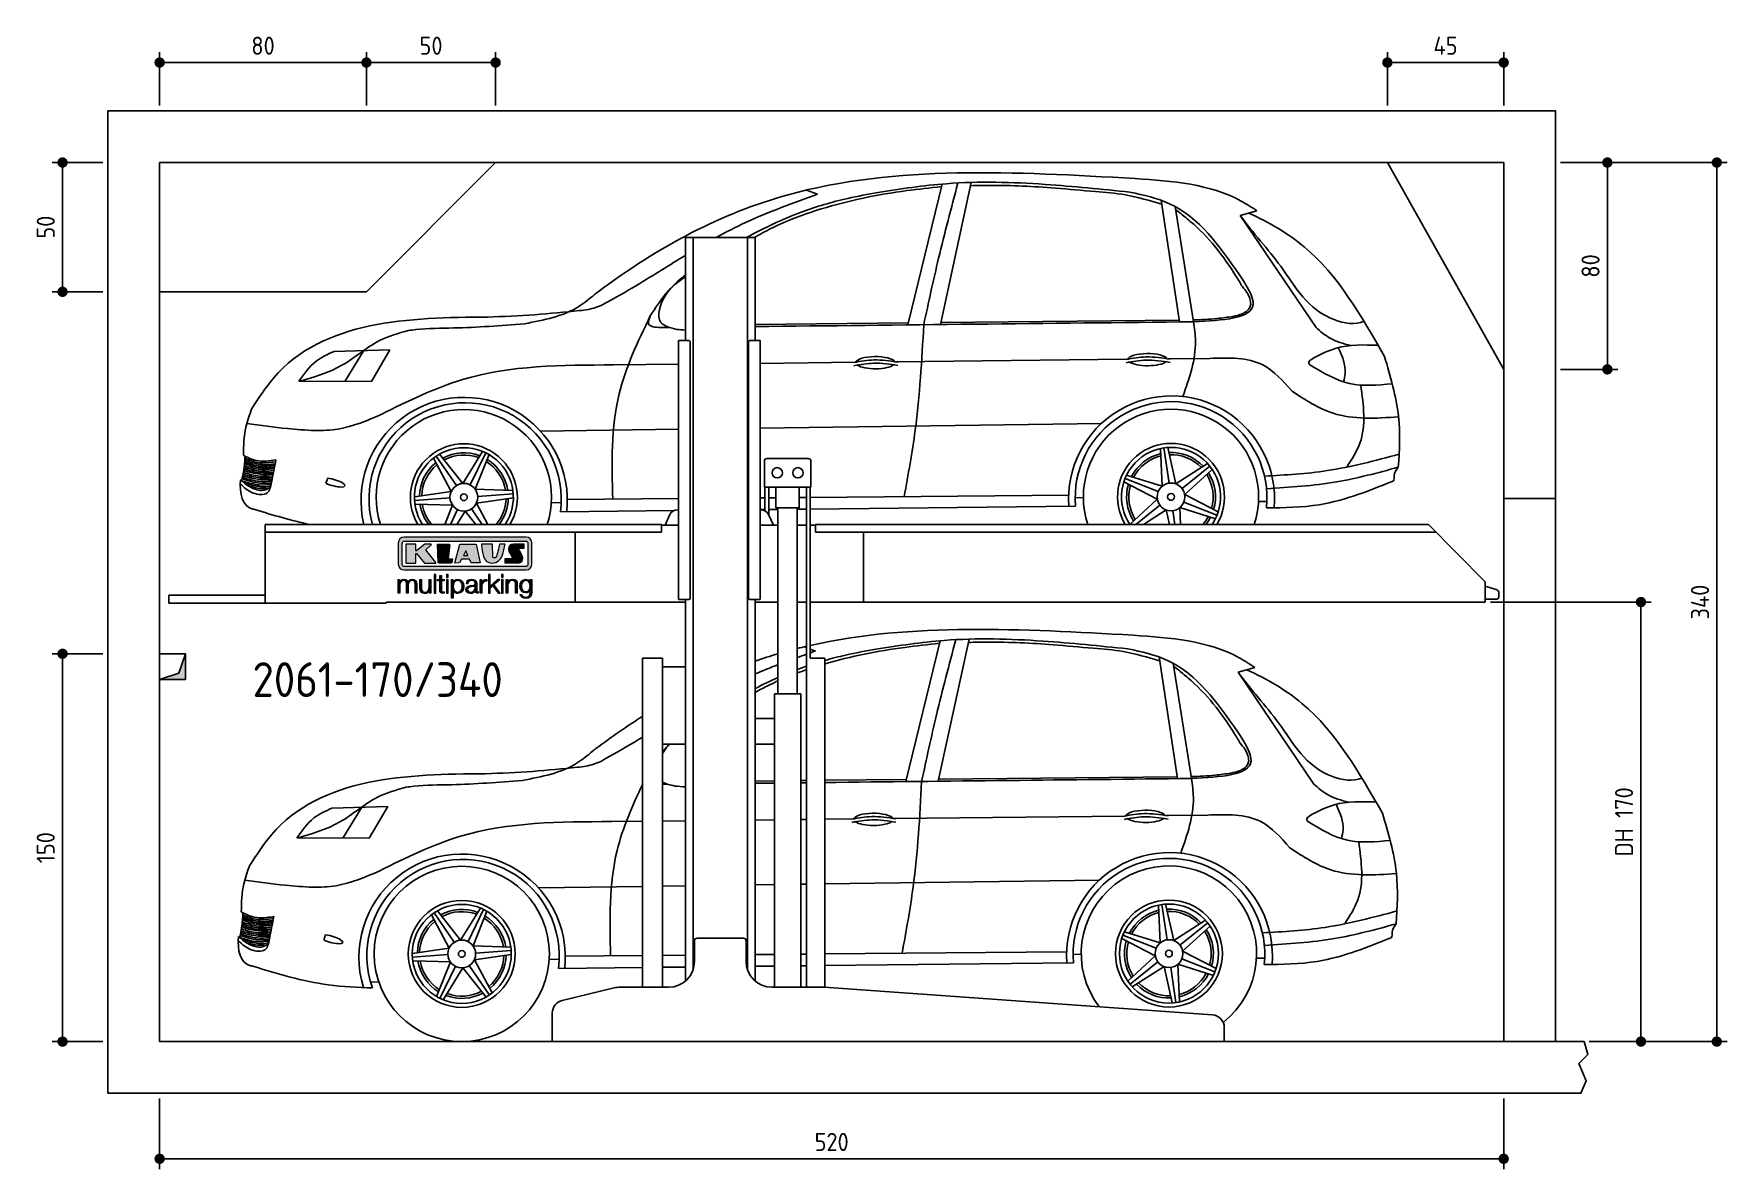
# Model space of a CAD drawing. Header units: millimetres. Extents: x -287 to 6264, y -393 to 3998.
import ezdxf

# ---------------------------------------------------------------- set-up
doc = ezdxf.new("R2010")
doc.units = ezdxf.units.MM
for name, color, linetype in [('4', 3, 'Continuous'), ('5', 3, 'Continuous'), ('breakthrough', 1, 'Continuous'), ('Car', 10, 'Continuous'), ('Logo', 7, 'Continuous')]:
    doc.layers.add(name, color=color, linetype=linetype)
doc.styles.get("Standard").update_dxf_attribs({"font": 'ISOCP.SHX'})
doc.dimstyles.new('GEN-ISO$0', dxfattribs={"dimscale": 20, "dimtxt": 3.5, "dimasz": 2, "dimexe": 2, "dimexo": 1, "dimgap": 1.5, "dimtad": 1, "dimdec": 1, "dimlfac": 0.1, "dimdsep": 46, "dimtxsty": 'STANDARD', "dimblk": 'PUNKT', "dimcen": 2, "dimclrd": 256, "dimclre": 256, "dimclrt": 2, "dimadec": 0, "dimazin": 0, "dimtp": 0.1, "dimtm": 0.1, "dimtfac": 0.71, "dimtdec": 1, "dimtmove": 2, "dimatfit": 3, "dimldrblk": 'PUNKT', "dimfxl": 1, "dimtolj": 1, "dimarcsym": 0})

msp = doc.modelspace()

# ---------------------------------------------------------------- texts
msp.add_text('2061-170/340', height=134.4).set_placement((559.31, 1432.82))

# ---------------------------------------------------------------- blocks, each defined once
blk = doc.blocks.new('PUNKT')
at = {"layer": '4', "color": 0, "linetype": 'ByBlock'}
blk.add_line((-0.5, 0), (-1, 0), dxfattribs=at)
at = {"layer": '4', "color": 0, "linetype": 'ByBlock', "const_width": 0.5}
blk.add_lwpolyline([(-0.25, 0, 1), (0.25, 0, 1)], format="xyb", close=True, dxfattribs=at)
blk = doc.blocks.new('*D11')
at = {"layer": '5', "lineweight": -2}
for p, q in [((200, -120), (200, -393.3)), ((5400, -120), (5400, -393.3)), ((240, -353.3), (5360, -353.3))]:
    blk.add_line(p, q, dxfattribs=at)
at = {"layer": 'DEFPOINTS', "color": 0}
for p in [(200, -100), (5400, -100), (5400, -353.3)]:
    blk.add_point(p, dxfattribs=at)
at = {"layer": '5', "lineweight": -2, "xscale": 40, "yscale": 40, "zscale": 40, "rotation": 180}
blk.add_blockref('PUNKT', (200, -353.3), dxfattribs=at)
at = {"layer": '5', "lineweight": -2, "xscale": 40, "yscale": 40, "zscale": 40}
blk.add_blockref('PUNKT', (5400, -353.3), dxfattribs=at)
at = {"layer": '5', "color": 2, "insert": (2800, -288.3), "char_height": 70, "attachment_point": 5}
blk.add_mtext('\\A1;520', dxfattribs=at)
blk = doc.blocks.new('*D3')
at = {"layer": '5', "lineweight": -2}
for p, q in [((-20, 1600), (-215.7, 1600)), ((-175.7, 140), (-175.7, 1560)), ((-20, 100), (-215.7, 100))]:
    blk.add_line(p, q, dxfattribs=at)
at = {"layer": 'DEFPOINTS', "color": 0}
for p in [(-175.7, 1600), (0, 1600), (0, 100)]:
    blk.add_point(p, dxfattribs=at)
at = {"layer": '5', "lineweight": -2, "xscale": 40, "yscale": 40, "zscale": 40}
for p, rotation in [((-175.7, 1600), 90), ((-175.7, 100), 270)]:
    blk.add_blockref('PUNKT', p, dxfattribs=dict(at, rotation=rotation))
at = {"layer": '5', "color": 2, "insert": (-240.7, 850), "char_height": 70, "attachment_point": 5, "rotation": 90}
blk.add_mtext('\\A1;150', dxfattribs=at)
blk = doc.blocks.new('*D4')
at = {"layer": '5', "lineweight": -2}
for p, q in [((-20, 3500), (-215.7, 3500)), ((-175.7, 3040), (-175.7, 3460)), ((-20, 3000), (-215.7, 3000))]:
    blk.add_line(p, q, dxfattribs=at)
at = {"layer": 'DEFPOINTS', "color": 0}
for p in [(-175.7, 3500), (0, 3500), (0, 3000)]:
    blk.add_point(p, dxfattribs=at)
at = {"layer": '5', "lineweight": -2, "xscale": 40, "yscale": 40, "zscale": 40}
for p, rotation in [((-175.7, 3500), 90), ((-175.7, 3000), 270)]:
    blk.add_blockref('PUNKT', p, dxfattribs=dict(at, rotation=rotation))
at = {"layer": '5', "color": 2, "insert": (-240.7, 3250), "char_height": 70, "attachment_point": 5, "rotation": 90}
blk.add_mtext('\\A1;50', dxfattribs=at)
blk = doc.blocks.new('*D5')
at = {"layer": '5', "lineweight": -2}
for p, q in [((200, 3720), (200, 3926.7)), ((240, 3886.7), (960, 3886.7)), ((1000, 3720), (1000, 3926.7))]:
    blk.add_line(p, q, dxfattribs=at)
at = {"layer": 'DEFPOINTS', "color": 0}
for p in [(1000, 3886.7), (200, 3700), (1000, 3700)]:
    blk.add_point(p, dxfattribs=at)
at = {"layer": '5', "lineweight": -2, "xscale": 40, "yscale": 40, "zscale": 40, "rotation": 180}
blk.add_blockref('PUNKT', (200, 3886.7), dxfattribs=at)
at = {"layer": '5', "lineweight": -2, "xscale": 40, "yscale": 40, "zscale": 40}
blk.add_blockref('PUNKT', (1000, 3886.7), dxfattribs=at)
at = {"layer": '5', "color": 2, "insert": (600, 3951.7), "char_height": 70, "attachment_point": 5}
blk.add_mtext('\\A1;80', dxfattribs=at)
blk = doc.blocks.new('*D6')
at = {"layer": '5', "lineweight": -2}
for p, q in [((1000, 3720), (1000, 3926.7)), ((1040, 3886.7), (1460, 3886.7)), ((1500, 3720), (1500, 3926.7))]:
    blk.add_line(p, q, dxfattribs=at)
at = {"layer": 'DEFPOINTS', "color": 0}
for p in [(1500, 3886.7), (1000, 3700), (1500, 3700)]:
    blk.add_point(p, dxfattribs=at)
at = {"layer": '5', "lineweight": -2, "xscale": 40, "yscale": 40, "zscale": 40, "rotation": 180}
blk.add_blockref('PUNKT', (1000, 3886.7), dxfattribs=at)
at = {"layer": '5', "lineweight": -2, "xscale": 40, "yscale": 40, "zscale": 40}
blk.add_blockref('PUNKT', (1500, 3886.7), dxfattribs=at)
at = {"layer": '5', "color": 2, "insert": (1250, 3951.7), "char_height": 70, "attachment_point": 5}
blk.add_mtext('\\A1;50', dxfattribs=at)
blk = doc.blocks.new('*D7')
at = {"layer": '5', "lineweight": -2}
for p, q in [((5620, 3500), (5841, 3500)), ((5801, 2740), (5801, 3460)), ((5620, 2700), (5841, 2700))]:
    blk.add_line(p, q, dxfattribs=at)
at = {"layer": 'DEFPOINTS', "color": 0}
for p in [(5600, 3500), (5801, 3500), (5600, 2700)]:
    blk.add_point(p, dxfattribs=at)
at = {"layer": '5', "lineweight": -2, "xscale": 40, "yscale": 40, "zscale": 40}
for p, rotation in [((5801, 3500), 90), ((5801, 2700), 270)]:
    blk.add_blockref('PUNKT', p, dxfattribs=dict(at, rotation=rotation))
at = {"layer": '5', "color": 2, "insert": (5736, 3100), "char_height": 70, "attachment_point": 5, "rotation": 90}
blk.add_mtext('\\A1;80', dxfattribs=at)
blk = doc.blocks.new('*D8')
at = {"layer": '5', "lineweight": -2}
for p, q in [((5620, 3500), (6264.4, 3500)), ((6224.4, 140), (6224.4, 3460)), ((5731.2, 100), (6264.4, 100))]:
    blk.add_line(p, q, dxfattribs=at)
at = {"layer": 'DEFPOINTS', "color": 0}
for p in [(5600, 3500), (6224.4, 3500), (5711.2, 100)]:
    blk.add_point(p, dxfattribs=at)
at = {"layer": '5', "lineweight": -2, "xscale": 40, "yscale": 40, "zscale": 40}
for p, rotation in [((6224.4, 3500), 90), ((6224.4, 100), 270)]:
    blk.add_blockref('PUNKT', p, dxfattribs=dict(at, rotation=rotation))
at = {"layer": '5', "color": 2, "insert": (6159.4, 1800), "char_height": 70, "attachment_point": 5, "rotation": 90}
blk.add_mtext('\\A1;340', dxfattribs=at)
blk = doc.blocks.new('*D9')
at = {"layer": '5', "lineweight": -2}
for p, q in [((5348.6, 1800), (5971.1, 1800)), ((5931.1, 140), (5931.1, 1760)), ((5731.2, 100), (5971.1, 100))]:
    blk.add_line(p, q, dxfattribs=at)
at = {"layer": 'DEFPOINTS', "color": 0}
for p in [(5328.6, 1800), (5931.1, 1800), (5711.2, 100)]:
    blk.add_point(p, dxfattribs=at)
at = {"layer": '5', "lineweight": -2, "xscale": 40, "yscale": 40, "zscale": 40}
for p, rotation in [((5931.1, 1800), 90), ((5931.1, 100), 270)]:
    blk.add_blockref('PUNKT', p, dxfattribs=dict(at, rotation=rotation))
at = {"layer": '5', "color": 2, "insert": (5865.6, 950), "char_height": 70, "attachment_point": 5, "rotation": 90}
blk.add_mtext('\\A1;DH 170', dxfattribs=at)
blk = doc.blocks.new('*D10')
at = {"layer": '5', "lineweight": -2}
for p, q in [((4950, 3720), (4950, 3926.7)), ((4990, 3886.7), (5360, 3886.7)), ((5400, 3720), (5400, 3926.7))]:
    blk.add_line(p, q, dxfattribs=at)
at = {"layer": 'DEFPOINTS', "color": 0}
for p in [(5400, 3886.7), (4950, 3700), (5400, 3700)]:
    blk.add_point(p, dxfattribs=at)
at = {"layer": '5', "lineweight": -2, "xscale": 40, "yscale": 40, "zscale": 40, "rotation": 180}
blk.add_blockref('PUNKT', (4950, 3886.7), dxfattribs=at)
at = {"layer": '5', "lineweight": -2, "xscale": 40, "yscale": 40, "zscale": 40}
blk.add_blockref('PUNKT', (5400, 3886.7), dxfattribs=at)
at = {"layer": '5', "color": 2, "insert": (5175, 3951.7), "char_height": 70, "attachment_point": 5}
blk.add_mtext('\\A1;45', dxfattribs=at)
blk = doc.blocks.new('KLAUS')
at = {"layer": 'Logo'}
h = blk.add_hatch(color=8, dxfattribs=at)
h.dxf.hatch_style = 2
edge = h.paths.add_edge_path()
edge.add_spline(control_points=[(3.6, 29.09), (2.88, 29.09), (2.3, 28.51), (2.3, 27.8), (2.3, 27.8), (2.3, 16.11), (2.3, 16.11), (2.3, 15.39), (2.88, 14.81), (3.6, 14.81), (3.6, 14.81), (71.16, 14.81), (71.16, 14.81), (71.88, 14.81), (72.46, 15.39), (72.46, 16.11), (72.46, 16.11), (72.46, 27.8), (72.46, 27.8), (72.46, 28.51), (71.88, 29.09), (71.16, 29.09), (71.16, 29.09), (3.6, 29.09), (3.6, 29.09), (3.6, 29.09), (3.6, 29.09), (3.6, 29.09)], knot_values=[0, 0, 0, 0, 1, 1, 1, 2, 2, 2, 3, 3, 3, 4, 4, 4, 5, 5, 5, 6, 6, 6, 7, 7, 7, 8, 8, 8, 9, 9, 9, 9], degree=3, periodic=0)
edge = h.paths.add_edge_path()
edge.add_spline(control_points=[(3.35, 31.23), (3.35, 31.23), (71.47, 31.23), (71.47, 31.23), (73.26, 31.23), (74.71, 29.77), (74.71, 27.99), (74.71, 27.99), (74.71, 16.17), (74.71, 16.17), (74.71, 14.38), (73.26, 12.93), (71.47, 12.93), (71.47, 12.93), (3.35, 12.93), (3.35, 12.93), (1.56, 12.93), (0.11, 14.38), (0.11, 16.17), (0.11, 16.17), (0.11, 27.99), (0.11, 27.99), (0.11, 29.77), (1.56, 31.23), (3.35, 31.23), (3.35, 31.23), (3.35, 31.23), (3.35, 31.23)], knot_values=[0, 0, 0, 0, 1, 1, 1, 2, 2, 2, 3, 3, 3, 4, 4, 4, 5, 5, 5, 6, 6, 6, 7, 7, 7, 8, 8, 8, 9, 9, 9, 9], degree=3, periodic=0)
h = blk.add_hatch(color=8, dxfattribs=at)
h.dxf.hatch_style = 2
edge = h.paths.add_edge_path()
edge.add_spline(control_points=[(4.5, 27.33), (4.5, 27.33), (9.7, 27.33), (9.7, 27.33), (9.84, 27.33), (9.96, 27.22), (9.96, 27.08), (9.96, 27.08), (9.96, 23.69), (9.96, 23.69), (9.96, 23.69), (9.94, 23.64), (10.04, 23.59), (10.14, 23.53), (10.2, 23.57), (10.2, 23.57), (10.2, 23.57), (10.51, 23.75), (10.51, 23.75), (10.51, 23.75), (14.94, 27.33), (14.94, 27.33), (14.94, 27.33), (18.41, 27.33), (18.41, 27.33), (18.41, 27.33), (18.49, 27.33), (18.56, 27.2), (18.65, 27.04), (18.53, 26.91), (18.53, 26.91), (18.53, 26.91), (15.49, 24.11), (15.49, 24.11), (15.49, 24.11), (21.14, 17.06), (21.14, 17.06), (21.14, 17.06), (21.13, 16.91), (21.13, 16.91), (21.08, 16.84), (20.99, 16.82), (20.99, 16.82), (20.99, 16.82), (14.7, 16.82), (14.7, 16.82), (14.7, 16.82), (10.26, 22.17), (10.26, 22.17), (10.26, 22.17), (10.19, 22.24), (10.08, 22.21), (9.97, 22.18), (9.96, 22.11), (9.96, 22.11), (9.96, 22.11), (9.96, 17.08), (9.96, 17.08), (9.96, 16.94), (9.84, 16.82), (9.7, 16.82), (9.7, 16.82), (4.5, 16.82), (4.5, 16.82), (4.36, 16.82), (4.25, 16.94), (4.25, 17.08), (4.25, 17.08), (4.25, 27.08), (4.25, 27.08), (4.25, 27.22), (4.36, 27.33), (4.5, 27.33), (4.5, 27.33), (4.5, 27.33), (4.5, 27.33)], knot_values=[0, 0, 0, 0, 1, 1, 1, 2, 2, 2, 3, 3, 3, 4, 4, 4, 5, 5, 5, 6, 6, 6, 7, 7, 7, 8, 8, 8, 9, 9, 9, 10, 10, 10, 11, 11, 11, 12, 12, 12, 13, 13, 13, 14, 14, 14, 15, 15, 15, 16, 16, 16, 17, 17, 17, 18, 18, 18, 19, 19, 19, 20, 20, 20, 21, 21, 21, 22, 22, 22, 23, 23, 23, 24, 24, 24, 25, 25, 25, 25], degree=3, periodic=0)
h = blk.add_hatch(color=8, dxfattribs=at)
h.dxf.hatch_style = 2
h.paths.add_polyline_path([(22.42, 17.06), (21.97, 27.15), (22.24, 27.33), (28.55, 27.33), (28.86, 26.97), (28.01, 19.08), (30.26, 19.07), (30.44, 18.95), (30.08, 16.95), (29.49, 16.82), (22.6, 16.82)])
h = blk.add_hatch(color=8, dxfattribs=at)
h.paths.add_polyline_path([(36.52, 21.01), (38.93, 21.01), (37.87, 23.57)])
h.paths.add_polyline_path([(34.52, 27.33), (43.65, 27.33), (45.76, 16.94), (45.57, 16.82), (40.83, 16.82), (39.89, 18.95), (35.42, 18.95), (34.27, 16.82), (31.78, 16.82), (31.66, 17)])
h = blk.add_hatch(color=8, dxfattribs=at)
h.dxf.hatch_style = 2
edge = h.paths.add_edge_path()
edge.add_spline(control_points=[(52.69, 27.32), (52.69, 27.32), (52.88, 20.14), (52.88, 20.14), (53.01, 19.89), (53.2, 19.77), (53.43, 19.71), (53.91, 19.59), (54.43, 19.57), (54.64, 20.03), (55.23, 21.34), (56.27, 25.45), (56.6, 27.33), (56.6, 27.33), (59.77, 27.33), (59.77, 27.33), (58.77, 23.9), (58.56, 16.82), (52.63, 16.76), (48.72, 16.72), (48.01, 19.35), (47.27, 22.24), (46.89, 23.68), (46.54, 27.33), (46.54, 27.33), (46.54, 27.33), (52.69, 27.32), (52.69, 27.32), (52.69, 27.32), (52.69, 27.32), (52.69, 27.32)], knot_values=[0, 0, 0, 0, 1, 1, 1, 2, 2, 2, 3, 3, 3, 4, 4, 4, 5, 5, 5, 6, 6, 6, 7, 7, 7, 8, 8, 8, 9, 9, 9, 10, 10, 10, 10], degree=3, periodic=0)
h = blk.add_hatch(color=8, dxfattribs=at)
h.dxf.hatch_style = 2
edge = h.paths.add_edge_path()
edge.add_spline(control_points=[(64.46, 27.33), (64.46, 27.33), (70.31, 27.33), (70.31, 27.33), (70.31, 26.52), (70.31, 26.02), (70.31, 25.12), (70.31, 25.12), (67.3, 25.12), (67.3, 25.12), (67.24, 25.04), (67.25, 25.11), (67.25, 24.91), (67.25, 24.88), (69.73, 20.38), (69.73, 19.57), (69.73, 16.4), (67.22, 16.81), (65.9, 16.82), (65.9, 16.82), (59.59, 16.82), (59.59, 16.82), (59.59, 17.76), (59.59, 18.23), (59.59, 19.14), (59.59, 19.14), (63.75, 19.14), (63.75, 19.14), (63.82, 19.22), (63.81, 19.11), (63.81, 19.31), (63.81, 20.32), (61.58, 23.06), (61.58, 24.63), (61.58, 26.33), (62.83, 27.34), (64.46, 27.33), (64.46, 27.33), (64.46, 27.33), (64.46, 27.33)], knot_values=[0, 0, 0, 0, 1, 1, 1, 2, 2, 2, 3, 3, 3, 4, 4, 4, 5, 5, 5, 6, 6, 6, 7, 7, 7, 8, 8, 8, 9, 9, 9, 10, 10, 10, 11, 11, 11, 12, 12, 12, 13, 13, 13, 13], degree=3, periodic=0)
h = blk.add_hatch(color=30, dxfattribs=at)
h.dxf.hatch_style = 2
h.paths.add_polyline_path([(20.07, 0), (20.99, 0), (20.99, 10.45), (20.07, 10.45)])
h = blk.add_hatch(color=30, dxfattribs=at)
h.dxf.hatch_style = 2
edge = h.paths.add_edge_path()
edge.add_spline(control_points=[(24.22, 9.82), (24.22, 9.82), (23.3, 9.82), (23.3, 9.82), (23.3, 9.82), (23.3, 7.55), (23.3, 7.55), (23.3, 7.55), (21.98, 7.55), (21.98, 7.55), (21.98, 7.55), (21.98, 6.78), (21.98, 6.78), (21.98, 6.78), (23.3, 6.78), (23.3, 6.78), (23.3, 6.78), (23.3, 1.61), (23.3, 1.61), (23.28, 0.32), (23.71, -0.09), (24.94, -0.09), (25.22, -0.09), (25.48, -0.06), (25.76, -0.06), (25.76, -0.06), (25.76, 0.73), (25.76, 0.73), (25.5, 0.7), (25.23, 0.69), (24.97, 0.69), (24.31, 0.73), (24.22, 1.08), (24.22, 1.68), (24.22, 1.68), (24.22, 6.78), (24.22, 6.78), (24.22, 6.78), (25.76, 6.78), (25.76, 6.78), (25.76, 6.78), (25.76, 7.55), (25.76, 7.55), (25.76, 7.55), (24.22, 7.55), (24.22, 7.55), (24.22, 7.55), (24.22, 9.82), (24.22, 9.82), (24.22, 9.82), (24.22, 9.82), (24.22, 9.82)], knot_values=[0, 0, 0, 0, 1, 1, 1, 2, 2, 2, 3, 3, 3, 4, 4, 4, 5, 5, 5, 6, 6, 6, 7, 7, 7, 8, 8, 8, 9, 9, 9, 10, 10, 10, 11, 11, 11, 12, 12, 12, 13, 13, 13, 14, 14, 14, 15, 15, 15, 16, 16, 16, 17, 17, 17, 17], degree=3, periodic=0)
h = blk.add_hatch(color=30, dxfattribs=at)
h.paths.add_polyline_path([(27.1, 0), (28.03, 0), (28.03, 7.55), (27.1, 7.55)])
h.paths.add_polyline_path([(27.1, 8.98), (28.03, 8.98), (28.03, 10.45), (27.1, 10.45)])
h = blk.add_hatch(color=30, dxfattribs=at)
h.dxf.hatch_style = 2
h.paths.add_polyline_path([(50.4, 0), (51.32, 0), (51.32, 2.87), (52.82, 4.11), (55.8, 0), (56.96, 0), (53.52, 4.76), (56.74, 7.55), (55.51, 7.55), (51.32, 3.89), (51.32, 10.45), (50.4, 10.45)])
h = blk.add_hatch(color=30, dxfattribs=at)
h.paths.add_polyline_path([(57.74, 0), (58.66, 0), (58.66, 7.55), (57.74, 7.55)])
h.paths.add_polyline_path([(57.74, 8.98), (58.66, 8.98), (58.66, 10.45), (57.74, 10.45)])
h = blk.add_hatch(color=30, dxfattribs=at)
h.dxf.hatch_style = 2
edge = h.paths.add_edge_path()
edge.add_spline(control_points=[(0, 0), (0, 0), (0.92, 0), (0.92, 0), (0.92, 0), (0.92, 4.22), (0.92, 4.22), (0.94, 5.8), (1.58, 7), (3.18, 7), (4.35, 7), (4.77, 6.15), (4.76, 5.12), (4.76, 5.12), (4.76, 0), (4.76, 0), (4.76, 0), (5.68, 0), (5.68, 0), (5.68, 0), (5.68, 4.27), (5.68, 4.27), (5.68, 5.68), (6.14, 7), (7.73, 7), (9.05, 7), (9.52, 6.32), (9.52, 5.08), (9.52, 5.08), (9.52, 0), (9.52, 0), (9.52, 0), (10.44, 0), (10.44, 0), (10.44, 0), (10.44, 5.12), (10.44, 5.12), (10.44, 6.91), (9.59, 7.77), (7.94, 7.77), (6.94, 7.77), (5.99, 7.29), (5.54, 6.3), (5.26, 7.29), (4.36, 7.77), (3.37, 7.77), (2.17, 7.77), (1.38, 7.19), (0.89, 6.28), (0.89, 6.28), (0.85, 6.28), (0.85, 6.28), (0.85, 6.28), (0.85, 7.55), (0.85, 7.55), (0.85, 7.55), (0, 7.55), (0, 7.55), (0, 7.55), (0, 0), (0, 0), (0, 0), (0, 0), (0, 0)], knot_values=[0, 0, 0, 0, 1, 1, 1, 2, 2, 2, 3, 3, 3, 4, 4, 4, 5, 5, 5, 6, 6, 6, 7, 7, 7, 8, 8, 8, 9, 9, 9, 10, 10, 10, 11, 11, 11, 12, 12, 12, 13, 13, 13, 14, 14, 14, 15, 15, 15, 16, 16, 16, 17, 17, 17, 18, 18, 18, 19, 19, 19, 20, 20, 20, 21, 21, 21, 21], degree=3, periodic=0)
h = blk.add_hatch(color=30, dxfattribs=at)
h.dxf.hatch_style = 2
edge = h.paths.add_edge_path()
edge.add_spline(control_points=[(18.31, 7.55), (18.31, 7.55), (17.39, 7.55), (17.39, 7.55), (17.39, 7.55), (17.39, 3.59), (17.39, 3.59), (17.39, 2.05), (16.7, 0.56), (15.12, 0.56), (13.66, 0.56), (13.15, 1.27), (13.1, 2.64), (13.1, 2.64), (13.1, 7.55), (13.1, 7.55), (13.1, 7.55), (12.18, 7.55), (12.18, 7.55), (12.18, 7.55), (12.18, 2.65), (12.18, 2.65), (12.18, 0.89), (12.93, -0.22), (14.83, -0.22), (15.96, -0.22), (16.95, 0.35), (17.44, 1.36), (17.44, 1.36), (17.47, 1.36), (17.47, 1.36), (17.47, 1.36), (17.47, 0), (17.47, 0), (17.47, 0), (18.31, 0), (18.31, 0), (18.31, 0), (18.31, 7.55), (18.31, 7.55), (18.31, 7.55), (18.31, 7.55), (18.31, 7.55)], knot_values=[0, 0, 0, 0, 1, 1, 1, 2, 2, 2, 3, 3, 3, 4, 4, 4, 5, 5, 5, 6, 6, 6, 7, 7, 7, 8, 8, 8, 9, 9, 9, 10, 10, 10, 11, 11, 11, 12, 12, 12, 13, 13, 13, 14, 14, 14, 14], degree=3, periodic=0)
h = blk.add_hatch(color=30, dxfattribs=at)
edge = h.paths.add_edge_path()
edge.add_spline(control_points=[(35.84, 3.78), (35.84, 2.21), (35.12, 0.56), (33.37, 0.56), (31.4, 0.56), (30.72, 2.21), (30.72, 3.78), (30.72, 5.49), (31.33, 7), (33.37, 7), (35.12, 7), (35.84, 5.34), (35.84, 3.78), (35.84, 3.78), (35.84, 3.78), (35.84, 3.78)], knot_values=[0, 0, 0, 0, 1, 1, 1, 2, 2, 2, 3, 3, 3, 4, 4, 4, 5, 5, 5, 5], degree=3, periodic=0)
edge = h.paths.add_edge_path()
edge.add_spline(control_points=[(29.79, -2.8), (29.79, -2.8), (30.72, -2.8), (30.72, -2.8), (30.72, -2.8), (30.72, 1.43), (30.72, 1.43), (30.72, 1.43), (30.74, 1.43), (30.74, 1.43), (31.14, 0.35), (32.24, -0.22), (33.37, -0.22), (35.66, -0.22), (36.76, 1.64), (36.76, 3.78), (36.76, 5.91), (35.66, 7.77), (33.37, 7.77), (32.15, 7.77), (31.1, 7.14), (30.67, 6.12), (30.67, 6.12), (30.64, 6.12), (30.64, 6.12), (30.64, 6.12), (30.64, 7.55), (30.64, 7.55), (30.64, 7.55), (29.79, 7.55), (29.79, 7.55), (29.79, 7.55), (29.79, -2.8), (29.79, -2.8), (29.79, -2.8), (29.79, -2.8), (29.79, -2.8)], knot_values=[0, 0, 0, 0, 1, 1, 1, 2, 2, 2, 3, 3, 3, 4, 4, 4, 5, 5, 5, 6, 6, 6, 7, 7, 7, 8, 8, 8, 9, 9, 9, 10, 10, 10, 11, 11, 11, 12, 12, 12, 12], degree=3, periodic=0)
h = blk.add_hatch(color=30, dxfattribs=at)
edge = h.paths.add_edge_path()
edge.add_spline(control_points=[(43.03, 2.93), (43.04, 1.45), (41.8, 0.56), (40.39, 0.56), (39.53, 0.56), (38.71, 1.13), (38.71, 2.05), (38.71, 3.53), (40.66, 3.51), (42.22, 3.79), (42.47, 3.84), (42.88, 3.91), (43, 4.13), (43, 4.13), (43.03, 4.13), (43.03, 4.13), (43.03, 4.13), (43.03, 2.93), (43.03, 2.93), (43.03, 2.93), (43.03, 2.93), (43.03, 2.93)], knot_values=[0, 0, 0, 0, 1, 1, 1, 2, 2, 2, 3, 3, 3, 4, 4, 4, 5, 5, 5, 6, 6, 6, 7, 7, 7, 7], degree=3, periodic=0)
edge = h.paths.add_edge_path()
edge.add_spline(control_points=[(39.03, 5.24), (39.06, 6.47), (39.91, 7), (41.05, 7), (42.14, 7), (43.03, 6.69), (43.03, 5.45), (43.03, 4.61), (42.6, 4.51), (41.84, 4.42), (39.85, 4.19), (37.79, 4.11), (37.79, 1.99), (37.79, 0.47), (38.93, -0.22), (40.32, -0.22), (41.77, -0.22), (42.43, 0.34), (43.07, 1.32), (43.07, 1.32), (43.1, 1.32), (43.1, 1.32), (43.1, 0.53), (43.25, 0), (44.19, 0), (44.43, 0), (44.58, 0.01), (44.79, 0.06), (44.79, 0.06), (44.79, 0.83), (44.79, 0.83), (44.71, 0.81), (44.6, 0.78), (44.49, 0.78), (44.13, 0.78), (43.95, 0.98), (43.95, 1.33), (43.95, 1.33), (43.95, 5.34), (43.95, 5.34), (43.95, 7.36), (42.5, 7.77), (41.17, 7.77), (39.44, 7.77), (38.2, 7.01), (38.11, 5.24), (38.11, 5.24), (39.03, 5.24), (39.03, 5.24), (39.03, 5.24), (39.03, 5.24), (39.03, 5.24)], knot_values=[0, 0, 0, 0, 1, 1, 1, 2, 2, 2, 3, 3, 3, 4, 4, 4, 5, 5, 5, 6, 6, 6, 7, 7, 7, 8, 8, 8, 9, 9, 9, 10, 10, 10, 11, 11, 11, 12, 12, 12, 13, 13, 13, 14, 14, 14, 15, 15, 15, 16, 16, 16, 17, 17, 17, 17], degree=3, periodic=0)
h = blk.add_hatch(color=30, dxfattribs=at)
h.dxf.hatch_style = 2
edge = h.paths.add_edge_path()
edge.add_spline(control_points=[(45.79, 0), (45.79, 0), (46.71, 0), (46.71, 0), (46.71, 0), (46.71, 4.03), (46.71, 4.03), (46.71, 5.59), (47.85, 6.82), (49.52, 6.73), (49.52, 6.73), (49.52, 7.66), (49.52, 7.66), (48.16, 7.72), (47.14, 7), (46.67, 5.78), (46.67, 5.78), (46.64, 5.78), (46.64, 5.78), (46.64, 5.78), (46.64, 7.55), (46.64, 7.55), (46.64, 7.55), (45.79, 7.55), (45.79, 7.55), (45.79, 7.55), (45.79, 0), (45.79, 0), (45.79, 0), (45.79, 0), (45.79, 0)], knot_values=[0, 0, 0, 0, 1, 1, 1, 2, 2, 2, 3, 3, 3, 4, 4, 4, 5, 5, 5, 6, 6, 6, 7, 7, 7, 8, 8, 8, 9, 9, 9, 10, 10, 10, 10], degree=3, periodic=0)
h = blk.add_hatch(color=30, dxfattribs=at)
h.dxf.hatch_style = 2
edge = h.paths.add_edge_path()
edge.add_spline(control_points=[(60.41, 0), (60.41, 0), (61.33, 0), (61.33, 0), (61.33, 0), (61.33, 4.41), (61.33, 4.41), (61.36, 5.89), (62.24, 7), (63.7, 7), (65.2, 7), (65.62, 6.02), (65.62, 4.71), (65.62, 4.71), (65.62, 0), (65.62, 0), (65.62, 0), (66.54, 0), (66.54, 0), (66.54, 0), (66.54, 4.86), (66.54, 4.86), (66.54, 6.66), (65.9, 7.77), (63.78, 7.77), (62.71, 7.77), (61.7, 7.16), (61.36, 6.25), (61.36, 6.25), (61.33, 6.25), (61.33, 6.25), (61.33, 6.25), (61.33, 7.55), (61.33, 7.55), (61.33, 7.55), (60.41, 7.55), (60.41, 7.55), (60.41, 7.55), (60.41, 0), (60.41, 0), (60.41, 0), (60.41, 0), (60.41, 0)], knot_values=[0, 0, 0, 0, 1, 1, 1, 2, 2, 2, 3, 3, 3, 4, 4, 4, 5, 5, 5, 6, 6, 6, 7, 7, 7, 8, 8, 8, 9, 9, 9, 10, 10, 10, 11, 11, 11, 12, 12, 12, 13, 13, 13, 14, 14, 14, 14], degree=3, periodic=0)
h = blk.add_hatch(color=30, dxfattribs=at)
edge = h.paths.add_edge_path()
edge.add_spline(control_points=[(71.32, 0.86), (69.62, 0.86), (68.83, 2.34), (68.83, 3.86), (68.83, 5.43), (69.56, 7), (71.32, 7), (73.06, 7), (73.75, 5.34), (73.75, 3.86), (73.75, 2.33), (72.91, 0.86), (71.32, 0.86), (71.32, 0.86), (71.32, 0.86), (71.32, 0.86)], knot_values=[0, 0, 0, 0, 1, 1, 1, 2, 2, 2, 3, 3, 3, 4, 4, 4, 5, 5, 5, 5], degree=3, periodic=0)
edge = h.paths.add_edge_path()
edge.add_spline(control_points=[(74.67, 7.55), (74.67, 7.55), (73.75, 7.55), (73.75, 7.55), (73.75, 7.55), (73.75, 6.25), (73.75, 6.25), (73.75, 6.25), (73.72, 6.25), (73.72, 6.25), (73.35, 7.09), (72.41, 7.77), (71.32, 7.77), (69.13, 7.77), (67.9, 6.05), (67.9, 3.97), (67.9, 1.82), (68.9, 0.09), (71.32, 0.09), (72.4, 0.09), (73.29, 0.72), (73.72, 1.64), (73.72, 1.64), (73.75, 1.64), (73.75, 1.64), (73.75, 1.64), (73.75, 0.61), (73.75, 0.61), (73.75, -1.23), (73.01, -2.24), (71.32, -2.24), (70.29, -2.24), (69.31, -1.85), (69.1, -0.73), (69.1, -0.73), (68.18, -0.73), (68.18, -0.73), (68.31, -2.34), (69.81, -3.02), (71.32, -3.02), (73.79, -3.02), (74.65, -1.64), (74.67, 0.61), (74.67, 0.61), (74.67, 7.55), (74.67, 7.55), (74.67, 7.55), (74.67, 7.55), (74.67, 7.55)], knot_values=[0, 0, 0, 0, 1, 1, 1, 2, 2, 2, 3, 3, 3, 4, 4, 4, 5, 5, 5, 6, 6, 6, 7, 7, 7, 8, 8, 8, 9, 9, 9, 10, 10, 10, 11, 11, 11, 12, 12, 12, 13, 13, 13, 14, 14, 14, 15, 15, 15, 16, 16, 16, 16], degree=3, periodic=0)
at = {"layer": 'Logo', "lineweight": 0}
for points in [[(22.42, 17.06), (21.97, 27.15), (22.24, 27.33), (28.55, 27.33), (28.86, 26.97), (28.01, 19.08), (30.26, 19.07), (30.44, 18.95), (30.08, 16.95), (29.49, 16.82), (22.6, 16.82), (22.42, 17.06), (22.42, 17.06)], [(34.52, 27.33), (43.65, 27.33), (45.76, 16.94), (45.57, 16.82), (40.83, 16.82), (39.89, 18.95), (35.42, 18.95), (34.27, 16.82), (31.78, 16.82), (31.66, 17), (34.52, 27.33), (34.52, 27.33)], [(36.52, 21.01), (38.93, 21.01), (37.87, 23.57), (36.52, 21.01), (36.52, 21.01)], [(20.07, 0), (20.99, 0), (20.99, 10.45), (20.07, 10.45), (20.07, 0), (20.07, 0)], [(27.1, 8.98), (28.03, 8.98), (28.03, 10.45), (27.1, 10.45), (27.1, 8.98), (27.1, 8.98)], [(50.4, 0), (51.32, 0), (51.32, 2.87), (52.82, 4.11), (55.8, 0), (56.96, 0), (53.52, 4.76), (56.74, 7.55), (55.51, 7.55), (51.32, 3.89), (51.32, 10.45), (50.4, 10.45), (50.4, 0), (50.4, 0)], [(57.74, 8.98), (58.66, 8.98), (58.66, 10.45), (57.74, 10.45), (57.74, 8.98), (57.74, 8.98)], [(27.1, 0), (28.03, 0), (28.03, 7.55), (27.1, 7.55), (27.1, 0), (27.1, 0)], [(57.74, 0), (58.66, 0), (58.66, 7.55), (57.74, 7.55), (57.74, 0), (57.74, 0)]]:
    blk.add_lwpolyline(points, dxfattribs=at)
for points, knots in [([(3.35, 31.23), (3.35, 31.23), (71.47, 31.23), (71.47, 31.23), (73.26, 31.23), (74.71, 29.77), (74.71, 27.99), (74.71, 27.99), (74.71, 16.17), (74.71, 16.17), (74.71, 14.38), (73.26, 12.93), (71.47, 12.93), (71.47, 12.93), (3.35, 12.93), (3.35, 12.93), (1.56, 12.93), (0.11, 14.38), (0.11, 16.17), (0.11, 16.17), (0.11, 27.99), (0.11, 27.99), (0.11, 29.77), (1.56, 31.23), (3.35, 31.23), (3.35, 31.23), (3.35, 31.23), (3.35, 31.23)], [0, 0, 0, 0, 1, 1, 1, 2, 2, 2, 3, 3, 3, 4, 4, 4, 5, 5, 5, 6, 6, 6, 7, 7, 7, 8, 8, 8, 9, 9, 9, 9]), ([(3.6, 29.09), (2.88, 29.09), (2.3, 28.51), (2.3, 27.8), (2.3, 27.8), (2.3, 16.11), (2.3, 16.11), (2.3, 15.39), (2.88, 14.81), (3.6, 14.81), (3.6, 14.81), (71.16, 14.81), (71.16, 14.81), (71.88, 14.81), (72.46, 15.39), (72.46, 16.11), (72.46, 16.11), (72.46, 27.8), (72.46, 27.8), (72.46, 28.51), (71.88, 29.09), (71.16, 29.09), (71.16, 29.09), (3.6, 29.09), (3.6, 29.09), (3.6, 29.09), (3.6, 29.09), (3.6, 29.09)], [0, 0, 0, 0, 1, 1, 1, 2, 2, 2, 3, 3, 3, 4, 4, 4, 5, 5, 5, 6, 6, 6, 7, 7, 7, 8, 8, 8, 9, 9, 9, 9]), ([(4.5, 27.33), (4.5, 27.33), (9.7, 27.33), (9.7, 27.33), (9.84, 27.33), (9.96, 27.22), (9.96, 27.08), (9.96, 27.08), (9.96, 23.69), (9.96, 23.69), (9.96, 23.69), (9.94, 23.64), (10.04, 23.59), (10.14, 23.53), (10.2, 23.57), (10.2, 23.57), (10.2, 23.57), (10.51, 23.75), (10.51, 23.75), (10.51, 23.75), (14.94, 27.33), (14.94, 27.33), (14.94, 27.33), (18.41, 27.33), (18.41, 27.33), (18.41, 27.33), (18.49, 27.33), (18.56, 27.2), (18.65, 27.04), (18.53, 26.91), (18.53, 26.91), (18.53, 26.91), (15.49, 24.11), (15.49, 24.11), (15.49, 24.11), (21.14, 17.06), (21.14, 17.06), (21.14, 17.06), (21.13, 16.91), (21.13, 16.91), (21.08, 16.84), (20.99, 16.82), (20.99, 16.82), (20.99, 16.82), (14.7, 16.82), (14.7, 16.82), (14.7, 16.82), (10.26, 22.17), (10.26, 22.17), (10.26, 22.17), (10.19, 22.24), (10.08, 22.21), (9.97, 22.18), (9.96, 22.11), (9.96, 22.11), (9.96, 22.11), (9.96, 17.08), (9.96, 17.08), (9.96, 16.94), (9.84, 16.82), (9.7, 16.82), (9.7, 16.82), (4.5, 16.82), (4.5, 16.82), (4.36, 16.82), (4.25, 16.94), (4.25, 17.08), (4.25, 17.08), (4.25, 27.08), (4.25, 27.08), (4.25, 27.22), (4.36, 27.33), (4.5, 27.33), (4.5, 27.33), (4.5, 27.33), (4.5, 27.33)], [0, 0, 0, 0, 1, 1, 1, 2, 2, 2, 3, 3, 3, 4, 4, 4, 5, 5, 5, 6, 6, 6, 7, 7, 7, 8, 8, 8, 9, 9, 9, 10, 10, 10, 11, 11, 11, 12, 12, 12, 13, 13, 13, 14, 14, 14, 15, 15, 15, 16, 16, 16, 17, 17, 17, 18, 18, 18, 19, 19, 19, 20, 20, 20, 21, 21, 21, 22, 22, 22, 23, 23, 23, 24, 24, 24, 25, 25, 25, 25]), ([(52.69, 27.32), (52.69, 27.32), (52.88, 20.14), (52.88, 20.14), (53.01, 19.89), (53.2, 19.77), (53.43, 19.71), (53.91, 19.59), (54.43, 19.57), (54.64, 20.03), (55.23, 21.34), (56.27, 25.45), (56.6, 27.33), (56.6, 27.33), (59.77, 27.33), (59.77, 27.33), (58.77, 23.9), (58.56, 16.82), (52.63, 16.76), (48.72, 16.72), (48.01, 19.35), (47.27, 22.24), (46.89, 23.68), (46.54, 27.33), (46.54, 27.33), (46.54, 27.33), (52.69, 27.32), (52.69, 27.32), (52.69, 27.32), (52.69, 27.32), (52.69, 27.32)], [0, 0, 0, 0, 1, 1, 1, 2, 2, 2, 3, 3, 3, 4, 4, 4, 5, 5, 5, 6, 6, 6, 7, 7, 7, 8, 8, 8, 9, 9, 9, 10, 10, 10, 10]), ([(64.46, 27.33), (64.46, 27.33), (70.31, 27.33), (70.31, 27.33), (70.31, 26.52), (70.31, 26.02), (70.31, 25.12), (70.31, 25.12), (67.3, 25.12), (67.3, 25.12), (67.24, 25.04), (67.25, 25.11), (67.25, 24.91), (67.25, 24.88), (69.73, 20.38), (69.73, 19.57), (69.73, 16.4), (67.22, 16.81), (65.9, 16.82), (65.9, 16.82), (59.59, 16.82), (59.59, 16.82), (59.59, 17.76), (59.59, 18.23), (59.59, 19.14), (59.59, 19.14), (63.75, 19.14), (63.75, 19.14), (63.82, 19.22), (63.81, 19.11), (63.81, 19.31), (63.81, 20.32), (61.58, 23.06), (61.58, 24.63), (61.58, 26.33), (62.83, 27.34), (64.46, 27.33), (64.46, 27.33), (64.46, 27.33), (64.46, 27.33)], [0, 0, 0, 0, 1, 1, 1, 2, 2, 2, 3, 3, 3, 4, 4, 4, 5, 5, 5, 6, 6, 6, 7, 7, 7, 8, 8, 8, 9, 9, 9, 10, 10, 10, 11, 11, 11, 12, 12, 12, 13, 13, 13, 13]), ([(24.22, 9.82), (24.22, 9.82), (23.3, 9.82), (23.3, 9.82), (23.3, 9.82), (23.3, 7.55), (23.3, 7.55), (23.3, 7.55), (21.98, 7.55), (21.98, 7.55), (21.98, 7.55), (21.98, 6.78), (21.98, 6.78), (21.98, 6.78), (23.3, 6.78), (23.3, 6.78), (23.3, 6.78), (23.3, 1.61), (23.3, 1.61), (23.28, 0.32), (23.71, -0.09), (24.94, -0.09), (25.22, -0.09), (25.48, -0.06), (25.76, -0.06), (25.76, -0.06), (25.76, 0.73), (25.76, 0.73), (25.5, 0.7), (25.23, 0.69), (24.97, 0.69), (24.31, 0.73), (24.22, 1.08), (24.22, 1.68), (24.22, 1.68), (24.22, 6.78), (24.22, 6.78), (24.22, 6.78), (25.76, 6.78), (25.76, 6.78), (25.76, 6.78), (25.76, 7.55), (25.76, 7.55), (25.76, 7.55), (24.22, 7.55), (24.22, 7.55), (24.22, 7.55), (24.22, 9.82), (24.22, 9.82), (24.22, 9.82), (24.22, 9.82), (24.22, 9.82)], [0, 0, 0, 0, 1, 1, 1, 2, 2, 2, 3, 3, 3, 4, 4, 4, 5, 5, 5, 6, 6, 6, 7, 7, 7, 8, 8, 8, 9, 9, 9, 10, 10, 10, 11, 11, 11, 12, 12, 12, 13, 13, 13, 14, 14, 14, 15, 15, 15, 16, 16, 16, 17, 17, 17, 17]), ([(0, 0), (0, 0), (0.92, 0), (0.92, 0), (0.92, 0), (0.92, 4.22), (0.92, 4.22), (0.94, 5.8), (1.58, 7), (3.18, 7), (4.35, 7), (4.77, 6.15), (4.76, 5.12), (4.76, 5.12), (4.76, 0), (4.76, 0), (4.76, 0), (5.68, 0), (5.68, 0), (5.68, 0), (5.68, 4.27), (5.68, 4.27), (5.68, 5.68), (6.14, 7), (7.73, 7), (9.05, 7), (9.52, 6.32), (9.52, 5.08), (9.52, 5.08), (9.52, 0), (9.52, 0), (9.52, 0), (10.44, 0), (10.44, 0), (10.44, 0), (10.44, 5.12), (10.44, 5.12), (10.44, 6.91), (9.59, 7.77), (7.94, 7.77), (6.94, 7.77), (5.99, 7.29), (5.54, 6.3), (5.26, 7.29), (4.36, 7.77), (3.37, 7.77), (2.17, 7.77), (1.38, 7.19), (0.89, 6.28), (0.89, 6.28), (0.85, 6.28), (0.85, 6.28), (0.85, 6.28), (0.85, 7.55), (0.85, 7.55), (0.85, 7.55), (0, 7.55), (0, 7.55), (0, 7.55), (0, 0), (0, 0), (0, 0), (0, 0), (0, 0)], [0, 0, 0, 0, 1, 1, 1, 2, 2, 2, 3, 3, 3, 4, 4, 4, 5, 5, 5, 6, 6, 6, 7, 7, 7, 8, 8, 8, 9, 9, 9, 10, 10, 10, 11, 11, 11, 12, 12, 12, 13, 13, 13, 14, 14, 14, 15, 15, 15, 16, 16, 16, 17, 17, 17, 18, 18, 18, 19, 19, 19, 20, 20, 20, 21, 21, 21, 21]), ([(18.31, 7.55), (18.31, 7.55), (17.39, 7.55), (17.39, 7.55), (17.39, 7.55), (17.39, 3.59), (17.39, 3.59), (17.39, 2.05), (16.7, 0.56), (15.12, 0.56), (13.66, 0.56), (13.15, 1.27), (13.1, 2.64), (13.1, 2.64), (13.1, 7.55), (13.1, 7.55), (13.1, 7.55), (12.18, 7.55), (12.18, 7.55), (12.18, 7.55), (12.18, 2.65), (12.18, 2.65), (12.18, 0.89), (12.93, -0.22), (14.83, -0.22), (15.96, -0.22), (16.95, 0.35), (17.44, 1.36), (17.44, 1.36), (17.47, 1.36), (17.47, 1.36), (17.47, 1.36), (17.47, 0), (17.47, 0), (17.47, 0), (18.31, 0), (18.31, 0), (18.31, 0), (18.31, 7.55), (18.31, 7.55), (18.31, 7.55), (18.31, 7.55), (18.31, 7.55)], [0, 0, 0, 0, 1, 1, 1, 2, 2, 2, 3, 3, 3, 4, 4, 4, 5, 5, 5, 6, 6, 6, 7, 7, 7, 8, 8, 8, 9, 9, 9, 10, 10, 10, 11, 11, 11, 12, 12, 12, 13, 13, 13, 14, 14, 14, 14]), ([(29.79, -2.8), (29.79, -2.8), (30.72, -2.8), (30.72, -2.8), (30.72, -2.8), (30.72, 1.43), (30.72, 1.43), (30.72, 1.43), (30.74, 1.43), (30.74, 1.43), (31.14, 0.35), (32.24, -0.22), (33.37, -0.22), (35.66, -0.22), (36.76, 1.64), (36.76, 3.78), (36.76, 5.91), (35.66, 7.77), (33.37, 7.77), (32.15, 7.77), (31.1, 7.14), (30.67, 6.12), (30.67, 6.12), (30.64, 6.12), (30.64, 6.12), (30.64, 6.12), (30.64, 7.55), (30.64, 7.55), (30.64, 7.55), (29.79, 7.55), (29.79, 7.55), (29.79, 7.55), (29.79, -2.8), (29.79, -2.8), (29.79, -2.8), (29.79, -2.8), (29.79, -2.8)], [0, 0, 0, 0, 1, 1, 1, 2, 2, 2, 3, 3, 3, 4, 4, 4, 5, 5, 5, 6, 6, 6, 7, 7, 7, 8, 8, 8, 9, 9, 9, 10, 10, 10, 11, 11, 11, 12, 12, 12, 12]), ([(35.84, 3.78), (35.84, 2.21), (35.12, 0.56), (33.37, 0.56), (31.4, 0.56), (30.72, 2.21), (30.72, 3.78), (30.72, 5.49), (31.33, 7), (33.37, 7), (35.12, 7), (35.84, 5.34), (35.84, 3.78), (35.84, 3.78), (35.84, 3.78), (35.84, 3.78)], [0, 0, 0, 0, 1, 1, 1, 2, 2, 2, 3, 3, 3, 4, 4, 4, 5, 5, 5, 5]), ([(39.03, 5.24), (39.06, 6.47), (39.91, 7), (41.05, 7), (42.14, 7), (43.03, 6.69), (43.03, 5.45), (43.03, 4.61), (42.6, 4.51), (41.84, 4.42), (39.85, 4.19), (37.79, 4.11), (37.79, 1.99), (37.79, 0.47), (38.93, -0.22), (40.32, -0.22), (41.77, -0.22), (42.43, 0.34), (43.07, 1.32), (43.07, 1.32), (43.1, 1.32), (43.1, 1.32), (43.1, 0.53), (43.25, 0), (44.19, 0), (44.43, 0), (44.58, 0.01), (44.79, 0.06), (44.79, 0.06), (44.79, 0.83), (44.79, 0.83), (44.71, 0.81), (44.6, 0.78), (44.49, 0.78), (44.13, 0.78), (43.95, 0.98), (43.95, 1.33), (43.95, 1.33), (43.95, 5.34), (43.95, 5.34), (43.95, 7.36), (42.5, 7.77), (41.17, 7.77), (39.44, 7.77), (38.2, 7.01), (38.11, 5.24), (38.11, 5.24), (39.03, 5.24), (39.03, 5.24), (39.03, 5.24), (39.03, 5.24), (39.03, 5.24)], [0, 0, 0, 0, 1, 1, 1, 2, 2, 2, 3, 3, 3, 4, 4, 4, 5, 5, 5, 6, 6, 6, 7, 7, 7, 8, 8, 8, 9, 9, 9, 10, 10, 10, 11, 11, 11, 12, 12, 12, 13, 13, 13, 14, 14, 14, 15, 15, 15, 16, 16, 16, 17, 17, 17, 17]), ([(43.03, 2.93), (43.04, 1.45), (41.8, 0.56), (40.39, 0.56), (39.53, 0.56), (38.71, 1.13), (38.71, 2.05), (38.71, 3.53), (40.66, 3.51), (42.22, 3.79), (42.47, 3.84), (42.88, 3.91), (43, 4.13), (43, 4.13), (43.03, 4.13), (43.03, 4.13), (43.03, 4.13), (43.03, 2.93), (43.03, 2.93), (43.03, 2.93), (43.03, 2.93), (43.03, 2.93)], [0, 0, 0, 0, 1, 1, 1, 2, 2, 2, 3, 3, 3, 4, 4, 4, 5, 5, 5, 6, 6, 6, 7, 7, 7, 7]), ([(45.79, 0), (45.79, 0), (46.71, 0), (46.71, 0), (46.71, 0), (46.71, 4.03), (46.71, 4.03), (46.71, 5.59), (47.85, 6.82), (49.52, 6.73), (49.52, 6.73), (49.52, 7.66), (49.52, 7.66), (48.16, 7.72), (47.14, 7), (46.67, 5.78), (46.67, 5.78), (46.64, 5.78), (46.64, 5.78), (46.64, 5.78), (46.64, 7.55), (46.64, 7.55), (46.64, 7.55), (45.79, 7.55), (45.79, 7.55), (45.79, 7.55), (45.79, 0), (45.79, 0), (45.79, 0), (45.79, 0), (45.79, 0)], [0, 0, 0, 0, 1, 1, 1, 2, 2, 2, 3, 3, 3, 4, 4, 4, 5, 5, 5, 6, 6, 6, 7, 7, 7, 8, 8, 8, 9, 9, 9, 10, 10, 10, 10]), ([(60.41, 0), (60.41, 0), (61.33, 0), (61.33, 0), (61.33, 0), (61.33, 4.41), (61.33, 4.41), (61.36, 5.89), (62.24, 7), (63.7, 7), (65.2, 7), (65.62, 6.02), (65.62, 4.71), (65.62, 4.71), (65.62, 0), (65.62, 0), (65.62, 0), (66.54, 0), (66.54, 0), (66.54, 0), (66.54, 4.86), (66.54, 4.86), (66.54, 6.66), (65.9, 7.77), (63.78, 7.77), (62.71, 7.77), (61.7, 7.16), (61.36, 6.25), (61.36, 6.25), (61.33, 6.25), (61.33, 6.25), (61.33, 6.25), (61.33, 7.55), (61.33, 7.55), (61.33, 7.55), (60.41, 7.55), (60.41, 7.55), (60.41, 7.55), (60.41, 0), (60.41, 0), (60.41, 0), (60.41, 0), (60.41, 0)], [0, 0, 0, 0, 1, 1, 1, 2, 2, 2, 3, 3, 3, 4, 4, 4, 5, 5, 5, 6, 6, 6, 7, 7, 7, 8, 8, 8, 9, 9, 9, 10, 10, 10, 11, 11, 11, 12, 12, 12, 13, 13, 13, 14, 14, 14, 14]), ([(74.67, 7.55), (74.67, 7.55), (73.75, 7.55), (73.75, 7.55), (73.75, 7.55), (73.75, 6.25), (73.75, 6.25), (73.75, 6.25), (73.72, 6.25), (73.72, 6.25), (73.35, 7.09), (72.41, 7.77), (71.32, 7.77), (69.13, 7.77), (67.9, 6.05), (67.9, 3.97), (67.9, 1.82), (68.9, 0.09), (71.32, 0.09), (72.4, 0.09), (73.29, 0.72), (73.72, 1.64), (73.72, 1.64), (73.75, 1.64), (73.75, 1.64), (73.75, 1.64), (73.75, 0.61), (73.75, 0.61), (73.75, -1.23), (73.01, -2.24), (71.32, -2.24), (70.29, -2.24), (69.31, -1.85), (69.1, -0.73), (69.1, -0.73), (68.18, -0.73), (68.18, -0.73), (68.31, -2.34), (69.81, -3.02), (71.32, -3.02), (73.79, -3.02), (74.65, -1.64), (74.67, 0.61), (74.67, 0.61), (74.67, 7.55), (74.67, 7.55), (74.67, 7.55), (74.67, 7.55), (74.67, 7.55)], [0, 0, 0, 0, 1, 1, 1, 2, 2, 2, 3, 3, 3, 4, 4, 4, 5, 5, 5, 6, 6, 6, 7, 7, 7, 8, 8, 8, 9, 9, 9, 10, 10, 10, 11, 11, 11, 12, 12, 12, 13, 13, 13, 14, 14, 14, 15, 15, 15, 16, 16, 16, 16]), ([(71.32, 0.86), (69.62, 0.86), (68.83, 2.34), (68.83, 3.86), (68.83, 5.43), (69.56, 7), (71.32, 7), (73.06, 7), (73.75, 5.34), (73.75, 3.86), (73.75, 2.33), (72.91, 0.86), (71.32, 0.86), (71.32, 0.86), (71.32, 0.86), (71.32, 0.86)], [0, 0, 0, 0, 1, 1, 1, 2, 2, 2, 3, 3, 3, 4, 4, 4, 5, 5, 5, 5])]:
    blk.add_open_spline(points, degree=3, knots=knots, dxfattribs=at)

# ---------------------------------------------------------------- dimensions: what is measured, and where the dimension line sits
at = {"layer": '5'}
for base, p1, p2, picture, middle in [((1000, 3886.65), (200, 3700), (1000, 3700), '*D5', (600, 3951.65)), ((1500, 3886.65), (1000, 3700), (1500, 3700), '*D6', (1250, 3951.65)), ((5400, 3886.65), (4950, 3700), (5400, 3700), '*D10', (5175, 3951.65)), ((5400, -353.28), (200, -100), (5400, -100), '*D11', (2800, -288.27))]:
    dim = msp.add_linear_dim(base=base, p1=p1, p2=p2, dimstyle='GEN-ISO$0', override={"dimlfac": 0.1}, dxfattribs=at)
    dim.commit()
    dim.dimension.update_dxf_attribs({"geometry": picture, "text_midpoint": middle})
for base, p1, p2, picture, middle in [((-175.68, 3500), (0, 3000), (0, 3500), '*D4', (-240.68, 3250)), ((5801, 3500), (5600, 2700), (5600, 3500), '*D7', (5736, 3100)), ((6224.42, 3500), (5711.24, 100), (5600, 3500), '*D8', (6159.42, 1800)), ((-175.68, 1600), (0, 100), (0, 1600), '*D3', (-240.68, 850))]:
    dim = msp.add_linear_dim(base=base, p1=p1, p2=p2, angle=90, dimstyle='GEN-ISO$0', override={"dimlfac": 0.1}, dxfattribs=at)
    dim.commit()
    dim.dimension.update_dxf_attribs({"geometry": picture, "text_midpoint": middle})
dim = msp.add_linear_dim(base=(5931.11, 1800), p1=(5711.24, 100), p2=(5328.57, 1800), angle=90, text='DH <>', dimstyle='GEN-ISO$0', override={"dimlfac": 0.1}, dxfattribs=at)
dim.commit()
dim.dimension.update_dxf_attribs({"geometry": '*D9', "text_midpoint": (5865.62, 950)})

# ---------------------------------------------------------------- linework, layer by layer
for p, q in [((1000, 3000), (1500, 3500)), ((5400, 2700), (4950, 3500)), ((2234.07, 3210), (2244.07, 3210)), ((2234.07, 3210), (2234.07, 2811)), ((2244.07, 3210), (2259.07, 3210)), ((2264.07, 3210), (2259.07, 3210)), ((2264.07, 3210), (2274.07, 3210)), ((2264.07, 3210), (2264.07, 378.78)), ((2274.07, 3210), (2464.07, 3210)), ((2464.07, 3210), (2474.07, 3210)), ((2479.07, 3210), (2474.07, 3210)), ((2474.07, 378.78), (2474.07, 3210)), ((2494.07, 3210), (2479.07, 3210)), ((2494.07, 3210), (2504.07, 3210)), ((2504.07, 2811), (2504.07, 3210)), ((200, 3000), (1000, 3000)), ((2223.07, 2811), (2207.07, 2811)), ((2207.07, 1861), (2207.07, 2811)), ((2207.07, 1853), (2207.07, 2810)), ((2247.07, 2811), (2223.07, 2811)), ((2252.07, 1816), (2252.07, 2806)), ((2252.07, 1815), (2252.07, 2805)), ((2478.07, 2806), (2478.07, 1816)), ((2478.07, 1815), (2478.07, 2805)), ((2507.07, 2811), (2483.07, 2811)), ((2507.07, 2811), (2523.07, 2811)), ((2523.07, 2811), (2523.07, 1861)), ((2523.07, 1822), (2523.07, 2810)), ((2539.57, 2345), (2539.57, 2245)), ((2709.57, 2355), (2549.57, 2355)), ((2719.57, 2245), (2719.57, 2345)), ((2588.78, 2245), (2539.57, 2245)), ((2541.97, 2152.71), (2541.97, 2245)), ((2557.07, 2136.42), (2557.07, 2245)), ((2584.57, 2245), (2584.57, 2165)), ((2588.78, 2245), (2670.36, 2245)), ((2719.57, 2245), (2670.36, 2245)), ((2674.57, 2245), (2674.57, 2165)), ((2702.07, 1583), (2702.07, 2245)), ((2717.17, 1583), (2717.17, 2245)), ((2584.57, 2165), (2674.57, 2165)), ((2592.07, 1445), (2592.07, 2165)), ((2667.07, 1445), (2667.07, 2165)), ((5400, 2200), (5600, 2200)), ((608.57, 2100), (2142.07, 2100)), ((608.57, 2100), (608.57, 1796)), ((2142.07, 2100), (2142.07, 2070)), ((2202.07, 2097), (2142.07, 2097)), ((2155.82, 2097), (2172.89, 2136.03)), ((2202.07, 2097), (2207.07, 2097)), ((2204.96, 2157), (2207.07, 2157)), ((2525.18, 2157), (2523.07, 2157)), ((2523.07, 2097), (2528.07, 2097)), ((2592.07, 2097), (2528.07, 2097)), ((2574.32, 2097), (2557.24, 2136.03)), ((2702.07, 2097), (2667.07, 2097)), ((2738.07, 2097), (2717.17, 2097)), ((2738.07, 2100), (5108.57, 2100)), ((2738.07, 2100), (2738.07, 2070)), ((5108.57, 2100), (5328.57, 1878.09)), ((608.57, 2070), (2142.07, 2070)), ((1807.07, 2070), (1807.07, 1800)), ((2738.07, 2070), (5138.31, 2070)), ((2923.07, 1800), (2923.07, 2070)), ((2207.07, 1810), (2207.07, 1853)), ((2207.07, 1811), (2207.07, 1853)), ((5328.57, 1800), (5328.57, 1878.09)), ((236, 1822), (236, 1827)), ((241, 1827), (236, 1827)), ((236, 1822), (236, 1802)), ((236, 1796), (236, 1802)), ((236, 1796), (1076, 1796)), ((241, 1827), (608.57, 1827)), ((2234.07, 1800), (1076, 1800)), ((1076, 1800), (1076, 1796)), ((2223.07, 1810), (2207.07, 1810)), ((2223.07, 1810), (2247.07, 1810)), ((2234.07, 1810), (2234.07, 334.01)), ((2483.07, 1810), (2507.07, 1810)), ((2504.07, 334.01), (2504.07, 1810)), ((2592.07, 1800), (2504.07, 1800)), ((2523.07, 1810), (2507.07, 1810)), ((2523.07, 1810), (2523.07, 1822)), ((2523.07, 1822), (2523.07, 1811)), ((2702.07, 1800), (2667.07, 1800)), ((5328.57, 1800), (2717.17, 1800)), ((2068.07, 310), (2068.07, 1583)), ((2068.07, 1583), (2145.07, 1583)), ((2145.07, 310), (2145.07, 1583)), ((2773.62, 1583), (2719.62, 1583)), ((2145.07, 1549.04), (2234.07, 1549.04)), ((2680.82, 1445), (2578.32, 1445)), ((2578.32, 310), (2578.32, 1445)), ((2680.82, 1445), (2680.82, 1390)), ((2680.82, 1250), (2680.82, 1390)), ((2145.07, 1325), (2145.07, 310)), ((2578.32, 1350), (2504.07, 1350)), ((2578.32, 1242), (2578.32, 1358)), ((2145.07, 1250), (2234.07, 1250)), ((2504.07, 1250), (2578.32, 1250)), ((2680.82, 310), (2680.82, 1250)), ((2269.07, 490), (2269.07, 410)), ((2279.07, 500), (2459.07, 500)), ((2469.07, 410), (2469.07, 490)), ((1963.32, 308.62), (1757.4, 259.2)), ((2169.07, 310), (1974.98, 310)), ((2767.3, 310), (2569.07, 310)), ((4272.61, 203.3), (2770.84, 309.87)), ((1719.07, 120), (1719.07, 210.58)), ((4319.07, 120), (4319.07, 153.42)), ((1719.07, 120), (1719.07, 100)), ((1719.07, 100), (1994.07, 100)), ((1994.07, 100), (3024.07, 100)), ((3024.07, 100), (4054.07, 100)), ((4054.07, 100), (4319.07, 100)), ((4319.07, 120), (4319.07, 100)), ((5600, -100), (5600, -100))]:
    msp.add_line(p, q)
for points in [[(5600, 100), (5600, 3700), (0, 3700), (0, -100), (5600, -100), (5698.53, -100), (5718.66, -52.06), (5691.11, 15.73), (5726.08, 49.63), (5711.24, 100), (200, 100), (200, 3500), (5400, 3500), (5400, 100)], [(2702.07, 1583), (2702.07, 310), (2773.62, 310), (2773.62, 1583)], [(2773.62, 1583), (2717.17, 1583)]]:
    msp.add_lwpolyline(points)
msp.add_lwpolyline([(5328.57, 1811), (5372.57, 1811, 0.4142136), (5380.57, 1819), (5380.57, 1839.19, 0.3249197), (5375.04, 1846.8), (5328.57, 1861.9)], format="xyb")
for centre in [(2589.57, 2300), (2669.57, 2300)]:
    msp.add_circle(centre, 20)
for centre, radius, start, end in [((2247.07, 2806), 5, 0, 90), ((2483.07, 2806), 5, 90, 180), ((2549.57, 2345), 10, 90, 180), ((2709.57, 2345), 10, 0, 90), ((2204.96, 2122), 35, 90, 156.370622), ((2525.18, 2122), 35, 23.629378, 90), ((2247.07, 1815), 5, 270, 0), ((2483.07, 1815), 5, 180, 270), ((2279.07, 490), 10, 90, 180), ((2459.07, 490), 10, 0, 90), ((2169.07, 410), 100, 270, 0), ((2569.07, 410), 100, 180, 270), ((1974.98, 260), 50, 90, 103.495733), ((2767.3, 260), 50, 85.940654, 90), ((1769.07, 210.58), 50, 103.495733, 180), ((4269.07, 153.42), 50, 0, 85.940654)]:
    msp.add_arc(centre, radius, start, end)
at = {"layer": 'breakthrough'}
for p, q in [((300, 1600), (274.52, 1525.48)), ((300, 1600), (274.52, 1525.48)), ((274.52, 1525.48), (200, 1500))]:
    msp.add_line(p, q, dxfattribs=at)
msp.add_lwpolyline([(200, 1500), (300, 1500), (300, 1600), (200, 1600)], close=True, dxfattribs=at)
msp.add_lwpolyline([(200, 1500), (300, 1500), (300, 1600), (200, 1600)], close=True, dxfattribs=at)
for points in [[(300, 1500), (300, 1600), (274.52, 1525.48)], [(300, 1500), (300, 1600), (274.52, 1525.48)], [(200, 1500), (300, 1500), (274.52, 1525.48)]]:
    msp.add_solid(points, dxfattribs=at)
at = {"layer": 'Car'}
for p, q in [((3095.26, 2871.95), (3227.48, 3416.7)), ((3220.63, 2873.33), (3340.32, 3422.98)), ((2702, 3393.4), (2745.48, 3377)), ((4145.83, 2883.48), (4074.52, 3354.12)), ((4200.15, 2884.07), (4129.36, 3329.86)), ((4145.62, 3306.57), (4131.32, 3317.55)), ((4445.45, 3313.03), (4381.01, 3295.11)), ((4381.01, 3295.11), (4673.8, 2861.98)), ((3222.36, 2881.28), (4144.76, 2890.6)), ((2504.07, 2874.02), (3097.22, 2880.01)), ((1090.44, 2775.97), (874.67, 2769.1)), ((990.11, 2772.78), (916.76, 2653.5)), ((1019.32, 2653.33), (1090.44, 2775.97)), ((1955.81, 2717.12), (2207.07, 2719.87)), ((2523.07, 2723.32), (2890.72, 2727.34)), ((3047.88, 2729.06), (3942.39, 2738.84)), ((4102.07, 2740.58), (4262.76, 2742.34)), ((739.08, 2653.8), (1019.32, 2653.33)), ((2523.07, 2472.78), (3844.24, 2491.11)), ((1673.76, 2460.99), (2207.07, 2468.39)), ((1270.33, 2364.48), (1347.87, 2250.52)), ((1282.81, 2372.18), (1372.39, 2258.93)), ((1372.39, 2258.93), (1448.91, 2382.96)), ((1461.42, 2377.37), (1401.5, 2253.23)), ((1474.32, 2370.41), (1421.04, 2236.2)), ((4078.89, 2248.3), (4072.1, 2393.88)), ((4085.58, 2396.32), (4106.14, 2260.02)), ((4100.16, 2397.85), (4131.88, 2256.98)), ((1328.38, 2228.17), (1259.23, 2356.45)), ((4131.88, 2256.98), (4254.56, 2335.65)), ((4263.41, 2325.19), (4155.65, 2239.24)), ((4272.03, 2313.33), (4165.89, 2215.42)), ((850.32, 2279.67), (842.74, 2259.29)), ((1185.51, 2207.21), (1328.38, 2228.17)), ((1421.04, 2236.2), (1566.71, 2231.95)), ((4059.91, 2198.07), (3930.44, 2264.98)), ((3935.07, 2277.87), (4063.38, 2227.53)), ((3941.03, 2291.27), (4078.89, 2248.3)), ((1185.94, 2192.55), (1323.4, 2202.73)), ((1333.02, 2174.67), (1187.35, 2178.92)), ((1303.38, 2100), (1333.02, 2174.67)), ((1568.55, 2203.66), (1425.68, 2182.7)), ((1425.68, 2182.7), (1470.26, 2100)), ((1568.12, 2218.32), (1430.66, 2208.14)), ((1715.51, 2184.84), (1753.65, 2184.38)), ((1777.47, 2196.62), (2207.07, 2200.35)), ((2523.07, 2203.09), (2541.97, 2203.25)), ((2557.07, 2203.38), (2584.57, 2203.62)), ((2674.57, 2204.4), (2702.07, 2204.64)), ((2717.17, 2204.77), (3717.05, 2213.45)), ((2717.17, 2159.92), (3743.8, 2171.06)), ((3742.3, 2203.91), (3773.71, 2203.67)), ((3953.77, 2100.17), (4059.91, 2198.07)), ((3977.05, 2100), (4070.15, 2174.26)), ((4284.77, 2122.23), (4146.91, 2165.19)), ((4146.91, 2165.19), (4149.95, 2100)), ((4290.73, 2135.62), (4162.41, 2185.97)), ((4165.89, 2215.42), (4295.36, 2148.52)), ((4451.44, 2188.97), (4483.49, 2188.45)), ((1324.74, 2100), (1352.56, 2157.64)), ((1381.67, 2151.94), (1349.63, 2100)), ((1422.76, 2100), (1381.67, 2151.94)), ((1447.25, 2100), (1406.19, 2160.34)), ((1750.64, 2149.44), (2191.28, 2154.22)), ((2523.07, 2157.82), (2541.97, 2158.02)), ((2557.07, 2158.19), (2592.07, 2158.57)), ((2667.07, 2159.38), (2702.07, 2159.76)), ((4093.91, 2156.52), (4005.78, 2100)), ((4106.64, 2100), (4093.91, 2156.52)), ((4127.72, 2100), (4119.66, 2153.48)), ((3087.17, 1105.62), (3219.39, 1650.37)), ((3212.54, 1107), (3332.23, 1656.65)), ((2693.91, 1627.07), (2702.07, 1623.99)), ((2717.17, 1618.3), (2737.39, 1610.67)), ((4137.75, 1117.14), (4066.43, 1587.79)), ((4192.06, 1117.74), (4121.27, 1563.53)), ((4137.53, 1540.24), (4123.23, 1551.22)), ((4437.36, 1546.7), (4372.92, 1528.78)), ((4372.92, 1528.78), (4665.71, 1095.65)), ((2773.62, 1110.49), (3089.13, 1113.68)), ((3214.27, 1114.95), (4136.67, 1124.27)), ((2504.07, 1107.77), (2578.32, 1108.52)), ((2680.82, 1109.56), (2702.07, 1109.77)), ((1082.35, 1009.64), (866.58, 1002.77)), ((982.02, 1006.44), (908.67, 887.17)), ((1011.23, 887), (1082.35, 1009.64)), ((1947.73, 950.79), (2068.07, 952.11)), ((2145.07, 952.95), (2234.07, 953.92)), ((2504.07, 956.87), (2578.32, 957.68)), ((2680.82, 958.8), (2702.07, 959.04)), ((2773.62, 959.82), (2882.63, 961.01)), ((3039.79, 962.73), (3934.3, 972.51)), ((4093.98, 974.25), (4254.67, 976.01)), ((730.99, 887.46), (1011.23, 887)), ((2773.62, 710.04), (3836.15, 724.78)), ((1665.68, 694.66), (2068.07, 700.25)), ((2145.07, 701.31), (2234.07, 702.55)), ((2504.07, 706.3), (2578.32, 707.33)), ((2680.82, 708.75), (2702.07, 709.04)), ((1320.29, 461.83), (1251.14, 590.12)), ((1262.24, 598.15), (1339.78, 484.19)), ((1274.72, 605.85), (1364.3, 492.6)), ((1364.3, 492.6), (1440.82, 616.63)), ((1453.33, 611.04), (1393.41, 486.9)), ((1466.24, 604.08), (1412.95, 469.87)), ((4070.8, 481.97), (4064.01, 627.55)), ((4077.49, 629.99), (4098.05, 493.69)), ((4092.07, 631.52), (4123.79, 490.65)), ((3932.94, 524.94), (4070.8, 481.97)), ((4123.79, 490.65), (4246.47, 569.32)), ((4255.32, 558.86), (4147.56, 472.91)), ((4263.94, 547), (4157.8, 449.09)), ((842.23, 513.34), (834.65, 492.96)), ((1177.42, 440.87), (1320.29, 461.83)), ((1412.95, 469.87), (1558.63, 465.61)), ((4051.82, 431.74), (3922.35, 498.65)), ((3926.98, 511.54), (4055.3, 461.2)), ((1177.85, 426.22), (1315.31, 436.39)), ((1324.93, 408.34), (1179.26, 412.59)), ((1271.65, 274.13), (1324.93, 408.34)), ((1475.65, 280.05), (1398.1, 394.01)), ((1560.46, 437.33), (1417.59, 416.37)), ((1417.59, 416.37), (1486.74, 288.09)), ((1560.04, 451.99), (1422.57, 441.81)), ((1707.42, 418.51), (1745.56, 418.05)), ((1769.39, 430.29), (2068.07, 432.88)), ((2145.07, 433.55), (2234.07, 434.32)), ((2504.07, 436.66), (2578.32, 437.31)), ((2680.82, 438.2), (2702.07, 438.38)), ((2680.82, 393.28), (2702.07, 393.51)), ((2773.62, 439), (3708.96, 447.12)), ((2773.62, 394.29), (3735.71, 404.73)), ((3734.22, 437.58), (3765.62, 437.34)), ((3945.68, 333.83), (4051.82, 431.74)), ((3954.3, 321.97), (4062.06, 407.93)), ((4276.68, 355.9), (4138.82, 398.86)), ((4138.82, 398.86), (4145.61, 253.29)), ((4282.64, 369.29), (4154.32, 419.64)), ((4157.8, 449.09), (4287.27, 382.19)), ((4443.35, 422.63), (4475.4, 422.12)), ((1016.29, 329.58), (1047.62, 330.76)), ((1284.55, 267.17), (1344.47, 391.3)), ((1373.58, 385.61), (1297.06, 261.58)), ((1463.17, 272.36), (1373.58, 385.61)), ((1742.55, 383.1), (2068.07, 386.64)), ((2145.07, 387.47), (2234.07, 388.44)), ((2504.07, 391.37), (2578.32, 392.17)), ((4085.83, 390.19), (3963.15, 311.52)), ((4117.55, 249.31), (4085.83, 390.19)), ((4132.13, 250.85), (4111.57, 387.15))]:
    msp.add_line(p, q, dxfattribs=at)
for centre, radius in [((1377.03, 2205.43), 53.7), ((4112.9, 2206.75), 53.7), ((1377.03, 2205.43), 13.14), ((4112.9, 2206.75), 13.14), ((1368.94, 439.1), 339.1), ((1368.94, 439.1), 206.83), ((1368.94, 439.1), 191.53), ((4104.81, 440.42), 206.83), ((4104.81, 440.42), 191.53), ((1368.94, 439.1), 53.7), ((4104.81, 440.42), 53.7), ((1368.94, 439.1), 13.14), ((4104.81, 440.42), 13.14)]:
    msp.add_circle(centre, radius, dxfattribs=at)
for centre, radius, start, end in [((1378.25, 2192.54), 399.24, 353.840515, 193.402471), ((1381.9, 2198.82), 372.03, 352.372579, 195.403423), ((4115.01, 2199.13), 398.22, 355.058377, 184.082057), ((4113.07, 2204.36), 370.76, 353.877842, 185.153046), ((1377.03, 2205.43), 339.1, 341.885246, 198.114754), ((4112.8, 2206.7), 339.1, 341.659472, 198.340528), ((1377.03, 2205.43), 206.83, 329.351882, 210.648118), ((1377.03, 2205.43), 191.53, 326.599318, 213.400682), ((1377.03, 2205.43), 172.01, 69.061766, 118.453252), ((1377.03, 2205.43), 163.32, 69.639818, 117.921503), ((4112.9, 2206.75), 206.83, 328.927828, 211.072172), ((4112.9, 2206.75), 191.53, 326.127163, 213.872837), ((4112.9, 2206.75), 172.01, 103.40479, 152.796276), ((4112.9, 2206.75), 163.32, 103.982841, 152.264526), ((4112.9, 2206.75), 172.01, 43.40479, 92.796276), ((4112.9, 2206.75), 163.32, 43.982841, 92.264526), ((1377.03, 2205.43), 172.01, 129.061766, 178.453252), ((1377.03, 2205.43), 163.32, 129.639818, 177.921503), ((1377.03, 2205.43), 163.32, 9.639818, 57.921503), ((1377.03, 2205.43), 172.01, 9.061766, 58.453252), ((4112.9, 2206.75), 163.32, 343.982841, 32.264526), ((4112.9, 2206.75), 172.01, 343.40479, 32.796276), ((4112.9, 2206.75), 172.01, 163.40479, 212.796276), ((4112.9, 2206.75), 163.32, 163.982841, 212.264526), ((1377.03, 2205.43), 172.01, 189.061766, 217.803812), ((1377.03, 2205.43), 163.32, 189.639818, 220.207043), ((1377.03, 2205.43), 163.32, 319.792957, 357.921503), ((1377.03, 2205.43), 172.01, 322.196188, 358.453252), ((4112.9, 2206.75), 163.32, 319.186632, 332.264526), ((4112.9, 2206.75), 172.01, 321.640107, 332.796276), ((1370.16, 426.21), 399.24, 353.840515, 196.984531), ((1373.81, 432.49), 372.03, 352.372579, 199.620862), ((4106.92, 432.79), 398.22, 355.058377, 184.082057), ((4104.98, 438.03), 370.76, 353.877842, 185.153046), ((4104.71, 440.37), 339.1, 308.243897, 217.417656), ((1368.94, 439.1), 172.01, 69.061766, 118.453252), ((1368.94, 439.1), 163.32, 69.639818, 117.921503), ((4104.81, 440.42), 172.01, 103.40479, 152.796276), ((4104.81, 440.42), 163.32, 103.982841, 152.264526), ((4104.81, 440.42), 172.01, 43.40479, 92.796276), ((4104.81, 440.42), 163.32, 43.982841, 92.264526), ((1368.94, 439.1), 172.01, 129.061766, 178.453252), ((1368.94, 439.1), 163.32, 129.639818, 177.921503), ((1368.94, 439.1), 163.32, 9.639818, 57.921503), ((1368.94, 439.1), 172.01, 9.061766, 58.453252), ((4104.81, 440.42), 163.32, 343.982841, 32.264526), ((4104.81, 440.42), 172.01, 343.40479, 32.796276), ((4104.81, 440.42), 172.01, 163.40479, 212.796276), ((4104.81, 440.42), 163.32, 163.982841, 212.264526), ((1368.94, 439.1), 172.01, 189.061766, 238.453252), ((1368.94, 439.1), 163.32, 189.639818, 237.921503), ((1368.94, 439.1), 163.32, 309.639818, 357.921503), ((1368.94, 439.1), 172.01, 309.061766, 358.453252), ((4104.81, 440.42), 163.32, 283.982841, 332.264526), ((4104.81, 440.42), 172.01, 283.40479, 332.796276), ((1368.94, 439.1), 172.01, 249.061766, 298.453252), ((1368.94, 439.1), 163.32, 249.639818, 297.921503), ((4104.81, 440.42), 172.01, 223.40479, 272.796276), ((4104.81, 440.42), 163.32, 223.982841, 272.264526)]:
    msp.add_arc(centre, radius, start, end, dxfattribs=at)
for centre, major_axis, ratio, start_param, end_param in [((4022.01, 2737.58), (-75.96, 0), 0.3107898, 3.3015983, 6.2005858), ((2969.1, 2725.86), (-75.96, 0), 0.3107898, 3.3015983, 6.2005858), ((2969.1, 2725.86), (-75.96, 0), 0.3107898, 0.414691, 2.7826335), ((4022.01, 2737.58), (-75.96, 0), 0.3107898, 0.414691, 2.7826335), ((869.61, 2262.83), (-46.92, 13.25), 0.2554369, 1.0349486, 5.2067747), ((2961.01, 959.53), (-75.96, 0), 0.3107898, 3.3015983, 6.2005858), ((4013.92, 971.25), (-75.96, 0), 0.3107898, 3.3015983, 6.2005858), ((2961.01, 959.53), (-75.96, 0), 0.3107898, 0.414691, 2.7826335), ((4013.92, 971.25), (-75.96, 0), 0.3107898, 0.414691, 2.7826335), ((861.52, 496.5), (-46.92, 13.25), 0.2554369, 1.0349486, 5.2067747)]:
    msp.add_ellipse(centre, major_axis=major_axis, ratio=ratio, start_param=start_param, end_param=end_param, dxfattribs=at)
for points, knots in [([(1896.19, 2999.73), (2134.93, 3178.04), (2759.81, 3506.87), (3510.53, 3464.26), (3974.25, 3437.95)], [1425.6080414, 1425.6080414, 1425.6080414, 1425.6080414, 2257.1272885, 3600.5866465, 3600.5866465, 3600.5866465, 3600.5866465]), ([(3225.08, 3406.78), (3180.19, 3401.98), (3023.02, 3385.19), (2799.05, 3339.82), (2604.19, 3266.88), (2521.58, 3222.13), (2500.2, 3210)], [0, 0, 0, 0, 135.4218776, 474.2334641, 682.5206553, 756.2401667, 756.2401667, 756.2401667, 756.2401667]), ([(2979.48, 3384.56), (3067.41, 3397.9), (3281.34, 3430.33), (3608.88, 3420.92), (3844.68, 3396.64), (3953.97, 3385.38)], [0, 0, 0, 0, 266.4429965, 648.2189116, 977.9764605, 977.9764605, 977.9764605, 977.9764605]), ([(3156.23, 2872.62), (3174.74, 2958.49), (3214.38, 3142.3), (3262.61, 3324.05), (3288.31, 3420.91)], [0, 0, 0, 0, 263.4762609, 564.0384499, 564.0384499, 564.0384499, 564.0384499]), ([(4076.89, 3338.45), (4030.43, 3352.55), (3946.51, 3378.02), (3807.23, 3388.24), (3632.79, 3405.22), (3471.54, 3413.03), (3362.2, 3410.81), (3337.56, 3410.32)], [0, 0, 0, 0, 145.1224882, 262.1401022, 417.4025047, 671.5626558, 745.4823045, 745.4823045, 745.4823045, 745.4823045]), ([(4445.45, 3313.03), (4425.25, 3326.24), (4287.61, 3416.26), (4118.52, 3427.96), (3974.25, 3437.95)], [0, 0, 0, 0, 72.0550982, 491.1214053, 491.1214053, 491.1214053, 491.1214053]), ([(2745.48, 3377), (2651.36, 3343.48), (2516.79, 3295.56), (2390.37, 3230.58), (2352.88, 3210)], [0, 0, 0, 0, 298.9171631, 427.3750274, 427.3750274, 427.3750274, 427.3750274]), ([(2470.61, 3210), (2539.63, 3247.1), (2665.09, 3308.3), (2839.57, 3358.39), (2940.22, 3377.22), (2979.48, 3384.56)], [484.6327612, 484.6327612, 484.6327612, 484.6327612, 718.5090607, 905.949592, 1025.8115652, 1025.8115652, 1025.8115652, 1025.8115652]), ([(3953.97, 3385.38), (4007.16, 3373.92), (4188.78, 3334.8), (4299.75, 3177.23), (4378.22, 3065.81)], [0, 0, 0, 0, 159.8431543, 545.7797292, 545.7797292, 545.7797292, 545.7797292]), ([(4389.02, 3019.98), (4381.2, 3033.12), (4326.13, 3125.73), (4246.51, 3226.83), (4159.76, 3295.39), (4145.62, 3306.57)], [0, 0, 0, 0, 45.8997864, 323.4597353, 377.5337809, 377.5337809, 377.5337809, 377.5337809]), ([(4381.01, 3295.11), (4429.31, 3226.85), (4558.27, 3093.61), (4652.32, 2903.07), (4825.41, 2870.1), (4859.35, 2885.64)], [83.6947652, 83.6947652, 83.6947652, 83.6947652, 349.8884567, 664.1764492, 768.609969, 768.609969, 768.609969, 768.609969]), ([(4413.8, 3304.23), (4491.42, 3269.51), (4716.44, 3139.01), (4848.97, 2906.79), (4938.62, 2749.73)], [454.4439258, 454.4439258, 454.4439258, 454.4439258, 706.3751542, 1232.8725923, 1232.8725923, 1232.8725923, 1232.8725923]), ([(2143.17, 3084.78), (2110.57, 3064.68), (2035.46, 3018.35), (1958.68, 2974.86), (1915.23, 2950.25)], [0, 0, 0, 0, 114.9109883, 264.7019403, 264.7019403, 264.7019403, 264.7019403]), ([(2098.33, 2907.13), (2117.37, 2936.6), (2155.62, 2995.79), (2206.5, 3043.28), (2234.07, 3065.11)], [0, 0, 0, 0, 104.6133483, 210.1142242, 210.1142242, 210.1142242, 210.1142242]), ([(2200.72, 2854.69), (2175.85, 2860.6), (2110.71, 2876.1), (2150.7, 2999), (2206.07, 3040.21), (2234.07, 3057.4)], [0, 0, 0, 0, 67.0215341, 175.5937667, 276.6805226, 276.6805226, 276.6805226, 276.6805226]), ([(4200.15, 2884.07), (4313.1, 2889.95), (4485.31, 2898.92), (4405.64, 3023.08), (4378.22, 3065.81)], [0, 0, 0, 0, 240.0926175, 366.052048, 366.052048, 366.052048, 366.052048]), ([(4421.44, 2951.67), (4420.71, 2959.01), (4418.17, 2984.84), (4401.18, 3005.32), (4389.02, 3019.98)], [0, 0, 0, 0, 21.8235097, 76.8760993, 76.8760993, 76.8760993, 76.8760993]), ([(1896.19, 2999.73), (1891.7, 2996.17), (1867.81, 2977.22), (1786.51, 2909.29), (1686.41, 2890.61), (1611.38, 2876.61)], [0, 0, 0, 0, 17.2191228, 91.5532127, 314.098964, 314.098964, 314.098964, 314.098964]), ([(1824.67, 2927.31), (1835.84, 2928.28), (1867.12, 2931.03), (1896.4, 2942.73), (1915.23, 2950.25)], [0, 0, 0, 0, 33.5033147, 93.838272, 93.838272, 93.838272, 93.838272]), ([(4351.75, 2904.59), (4364.41, 2907.28), (4388.31, 2912.37), (4416.36, 2930.05), (4420.26, 2946.64), (4421.44, 2951.67)], [0, 0, 0, 0, 39.3015191, 74.227794, 89.4275403, 89.4275403, 89.4275403, 89.4275403]), ([(556.02, 2546.55), (582.91, 2588.24), (776.64, 2888.61), (1168.04, 2901.11), (1468.64, 2902.04)], [0, 0, 0, 0, 146.3907851, 1054.5069617, 1054.5069617, 1054.5069617, 1054.5069617]), ([(1468.64, 2902.04), (1529.49, 2904.61), (1648.41, 2909.61), (1766.84, 2921.5), (1824.67, 2927.31)], [0, 0, 0, 0, 182.6746256, 356.9858267, 356.9858267, 356.9858267, 356.9858267]), ([(2098.33, 2907.13), (2050.78, 2808.23), (1943.48, 2585.09), (1949.49, 2336.54), (1952.84, 2198.14)], [0, 0, 0, 0, 324.8157942, 732.8980051, 732.8980051, 732.8980051, 732.8980051]), ([(2098.33, 2907.13), (2093.66, 2895.27), (2081.92, 2865.45), (2116.85, 2862.95), (2137.88, 2861.45)], [0, 0, 0, 0, 31.9510606, 80.3268987, 80.3268987, 80.3268987, 80.3268987]), ([(4158.59, 2594.95), (4183.72, 2666.12), (4217.31, 2761.27), (4203.6, 2859.36), (4200.15, 2884.07)], [0, 0, 0, 0, 220.6527437, 294.9785897, 294.9785897, 294.9785897, 294.9785897]), ([(4199.02, 2891.15), (4229.9, 2892.32), (4281.05, 2894.26), (4331.68, 2901.66), (4351.75, 2904.59)], [0, 0, 0, 0, 92.6011242, 153.4107725, 153.4107725, 153.4107725, 153.4107725]), ([(1162.28, 2850.35), (1124.11, 2839.59), (1029.49, 2812.91), (910.7, 2702.83), (796.64, 2670.24), (739.08, 2653.8)], [0, 0, 0, 0, 117.8031723, 292.0390749, 469.5298039, 469.5298039, 469.5298039, 469.5298039]), ([(1611.38, 2876.61), (1520.06, 2869.39), (1380.29, 2858.34), (1229.88, 2859.15), (1171.97, 2851.61), (1162.28, 2850.35)], [0, 0, 0, 0, 274.8157573, 420.6335805, 449.9453475, 449.9453475, 449.9453475, 449.9453475]), ([(3080.46, 2207.93), (3096.13, 2293.24), (3136.49, 2512.94), (3148.74, 2736.11), (3156.23, 2872.62)], [0, 0, 0, 0, 259.9988125, 669.5692836, 669.5692836, 669.5692836, 669.5692836]), ([(4673.8, 2861.98), (4690.64, 2847.29), (4729.64, 2813.24), (4779.9, 2799.85), (4808.46, 2792.24)], [0, 0, 0, 0, 66.223728, 153.4329841, 153.4329841, 153.4329841, 153.4329841]), ([(739.08, 2653.8), (758.88, 2682.26), (794.14, 2732.94), (850.13, 2758.08), (874.67, 2769.1)], [0, 0, 0, 0, 101.6551045, 180.9620173, 180.9620173, 180.9620173, 180.9620173]), ([(4913.85, 2793.03), (4858.63, 2794.91), (4772.12, 2797.86), (4695.37, 2759.9), (4667.61, 2746.17)], [0, 0, 0, 0, 162.0457965, 253.9020002, 253.9020002, 253.9020002, 253.9020002]), ([(4780.1, 2651.6), (4782.88, 2662.56), (4794.26, 2707.33), (4774.8, 2751.1), (4760.1, 2784.16)], [0, 0, 0, 0, 33.4657178, 136.658595, 136.658595, 136.658595, 136.658595]), ([(1057.42, 2525.83), (1160.7, 2577), (1440.95, 2715.84), (1756.53, 2716.63), (1955.81, 2717.12)], [0, 0, 0, 0, 342.2915171, 928.7715808, 928.7715808, 928.7715808, 928.7715808]), ([(2886.16, 2714.01), (2911.7, 2718.51), (2968.28, 2728.49), (3025.18, 2719.88), (3056.39, 2715.15)], [0, 0, 0, 0, 77.2912788, 171.2415744, 171.2415744, 171.2415744, 171.2415744]), ([(2886.45, 2726.59), (2911.98, 2731.09), (2968.56, 2741.07), (3025.46, 2732.46), (3056.68, 2727.73)], [0, 0, 0, 0, 77.2912788, 171.2415744, 171.2415744, 171.2415744, 171.2415744]), ([(3939.08, 2725.72), (3964.61, 2730.23), (4021.19, 2740.2), (4078.09, 2731.59), (4109.31, 2726.87)], [0, 0, 0, 0, 77.2912788, 171.2415744, 171.2415744, 171.2415744, 171.2415744]), ([(3939.36, 2738.3), (3964.9, 2742.81), (4021.48, 2752.78), (4078.38, 2744.17), (4109.6, 2739.45)], [0, 0, 0, 0, 77.2912788, 171.2415744, 171.2415744, 171.2415744, 171.2415744]), ([(4262.76, 2742.34), (4336.16, 2744.77), (4463.53, 2748.98), (4546.2, 2655.08), (4581.23, 2615.28)], [0, 0, 0, 0, 206.8907288, 359.0588181, 359.0588181, 359.0588181, 359.0588181]), ([(4650.5, 2717.75), (4649.03, 2719.12), (4639.18, 2728.26), (4654.54, 2737.93), (4667.61, 2746.17)], [0, 0, 0, 0, 5.6212784, 37.7133752, 37.7133752, 37.7133752, 37.7133752]), ([(4968.64, 2644.56), (4912.43, 2638.99), (4798.29, 2627.66), (4700.26, 2687.42), (4650.5, 2717.75)], [0, 0, 0, 0, 164.7318146, 334.4888499, 334.4888499, 334.4888499, 334.4888499]), ([(4938.62, 2749.73), (4961.6, 2672.88), (5003.54, 2532.67), (4996.84, 2387.32), (4991.92, 2321.43)], [0, 0, 0, 0, 238.3569677, 434.9101477, 434.9101477, 434.9101477, 434.9101477]), ([(4792.82, 2321.81), (4812.4, 2352.11), (4873.43, 2446.54), (4857.77, 2561.19), (4847.14, 2639.05)], [0, 0, 0, 0, 105.9895239, 330.2655893, 330.2655893, 330.2655893, 330.2655893]), ([(4581.23, 2615.28), (4632.57, 2581.86), (4756.49, 2501.2), (4905.73, 2510.58), (4993.12, 2516.08)], [0, 0, 0, 0, 179.6579333, 433.5794867, 433.5794867, 433.5794867, 433.5794867]), ([(556.02, 2546.55), (547.64, 2523.55), (526.7, 2466.01), (524.7, 2404.69), (523.87, 2367.8)], [0, 0, 0, 0, 73.016764, 182.6761843, 182.6761843, 182.6761843, 182.6761843]), ([(537.42, 2490.84), (589.6, 2483.54), (676.59, 2471.35), (764.22, 2465.43), (799.29, 2463.06)], [0, 0, 0, 0, 157.9979883, 263.4111114, 263.4111114, 263.4111114, 263.4111114]), ([(799.29, 2463.06), (830.07, 2463.79), (919.87, 2465.94), (1002.87, 2502.08), (1057.42, 2525.83)], [0, 0, 0, 0, 91.7548183, 267.6803586, 267.6803586, 267.6803586, 267.6803586]), ([(530.52, 2364.48), (529.32, 2345.17), (527.33, 2313.06), (520.46, 2281.66), (517.72, 2269.15)], [0, 0, 0, 0, 57.9269921, 96.3054742, 96.3054742, 96.3054742, 96.3054742]), ([(649.71, 2349.55), (624.26, 2345.92), (580.11, 2339.6), (540.6, 2359.41), (523.87, 2367.8)], [0, 0, 0, 0, 74.8523019, 129.8297205, 129.8297205, 129.8297205, 129.8297205]), ([(4474.52, 2286.9), (4555.84, 2291.49), (4732.25, 2301.46), (4903.08, 2347.02), (4995.17, 2371.58)], [0, 0, 0, 0, 243.6859613, 528.7118587, 528.7118587, 528.7118587, 528.7118587]), ([(522.93, 2294.01), (544.92, 2288.22), (582.23, 2278.38), (620.66, 2280.34), (636.44, 2281.15)], [0, 0, 0, 0, 67.6641548, 114.833407, 114.833407, 114.833407, 114.833407]), ([(524.22, 2301.06), (545.3, 2295.09), (582.54, 2284.55), (621.07, 2287.01), (637.79, 2288.07)], [0, 0, 0, 0, 65.1204449, 115.0413371, 115.0413371, 115.0413371, 115.0413371]), ([(525.42, 2308.47), (546.71, 2302.64), (583.98, 2292.43), (622.51, 2293.86), (639.03, 2294.48)], [0, 0, 0, 0, 65.7236425, 115.0551733, 115.0551733, 115.0551733, 115.0551733]), ([(526.33, 2315.01), (547.23, 2308.73), (584.51, 2297.54), (623.27, 2300), (640.31, 2301.08)], [0, 0, 0, 0, 64.7930054, 115.6316258, 115.6316258, 115.6316258, 115.6316258]), ([(527.17, 2321.92), (547.68, 2315.23), (585.06, 2303.03), (624.11, 2306.72), (641.73, 2308.38)], [0, 0, 0, 0, 63.8926336, 116.4432964, 116.4432964, 116.4432964, 116.4432964]), ([(527.88, 2328.67), (548.34, 2321.85), (586.01, 2309.3), (625.32, 2314.13), (643.27, 2316.34)], [0, 0, 0, 0, 63.7357002, 117.3440844, 117.3440844, 117.3440844, 117.3440844]), ([(528.52, 2335.78), (548.5, 2328.84), (586.23, 2315.74), (625.83, 2320.32), (644.46, 2322.47)], [0, 0, 0, 0, 62.505368, 118.0373821, 118.0373821, 118.0373821, 118.0373821]), ([(529.04, 2342.27), (549.15, 2335.04), (587.06, 2321.42), (626.94, 2326.39), (645.67, 2328.72)], [0, 0, 0, 0, 63.0525371, 118.8856078, 118.8856078, 118.8856078, 118.8856078]), ([(529.57, 2349.57), (549.36, 2341.96), (587.31, 2327.37), (627.58, 2332.37), (646.85, 2334.77)], [0, 0, 0, 0, 62.5183627, 119.8398996, 119.8398996, 119.8398996, 119.8398996]), ([(530.06, 2357.15), (546.2, 2350.06), (583.91, 2333.51), (624.95, 2339.49), (648.43, 2342.92)], [0, 0, 0, 0, 51.9345643, 121.3280671, 121.3280671, 121.3280671, 121.3280671]), ([(4482.28, 2238.18), (4573.1, 2243.92), (4745.79, 2254.84), (4912.76, 2300.01), (4991.92, 2321.43)], [0, 0, 0, 0, 272.1871628, 517.5583201, 517.5583201, 517.5583201, 517.5583201]), ([(4961.63, 2264.06), (4966.4, 2265.28), (4978.08, 2268.26), (4973, 2296.36), (4984.4, 2311.46), (4991.92, 2321.43)], [0, 0, 0, 0, 13.1171259, 32.074414, 68.8723869, 68.8723869, 68.8723869, 68.8723869]), ([(568.1, 2157.7), (565.39, 2158.36), (517.86, 2169.94), (509.37, 2217.64), (512.87, 2273.25)], [0, 0, 0, 0, 8.2830933, 145.1062842, 145.1062842, 145.1062842, 145.1062842]), ([(512.18, 2256.78), (526.8, 2243.18), (554.23, 2217.67), (622.02, 2210.04), (629.52, 2246.45), (632.92, 2263.01)], [0, 0, 0, 0, 60.9937131, 114.5145306, 159.1915366, 159.1915366, 159.1915366, 159.1915366]), ([(512.87, 2273.25), (526.45, 2261.74), (547.62, 2243.81), (580.79, 2231.29), (607.52, 2231.39), (621.26, 2239.93), (628.62, 2244.5)], [0, 0, 0, 0, 52.9799411, 82.5527082, 104.6630379, 130.1633188, 130.1633188, 130.1633188, 130.1633188]), ([(517.72, 2269.15), (540.86, 2261.66), (578.07, 2249.63), (616.69, 2253.69), (631.29, 2255.22)], [0, 0, 0, 0, 71.8332812, 115.4888043, 115.4888043, 115.4888043, 115.4888043]), ([(519.25, 2276.17), (542.15, 2269.14), (579.26, 2257.75), (617.79, 2260.21), (632.54, 2261.15)], [0, 0, 0, 0, 71.039343, 115.0810075, 115.0810075, 115.0810075, 115.0810075]), ([(520.47, 2281.85), (542.04, 2275.52), (579.2, 2264.62), (617.72, 2266.93), (633.87, 2267.89)], [0, 0, 0, 0, 66.7958025, 115.0088309, 115.0088309, 115.0088309, 115.0088309]), ([(521.73, 2287.94), (544.3, 2282.03), (581.59, 2272.25), (620, 2273.92), (635.17, 2274.59)], [0, 0, 0, 0, 69.4288495, 114.774451, 114.774451, 114.774451, 114.774451]), ([(528.53, 2260.27), (549.22, 2253.74), (582.31, 2243.3), (616.63, 2246.47), (629.49, 2247.66)], [0, 0, 0, 0, 64.1644442, 102.6062358, 102.6062358, 102.6062358, 102.6062358]), ([(543.36, 2249.38), (559.2, 2244.45), (585.01, 2236.43), (611.7, 2239.35), (622.01, 2240.47)], [0, 0, 0, 0, 49.0321616, 79.8726099, 79.8726099, 79.8726099, 79.8726099]), ([(4961.63, 2264.06), (4889.01, 2234.28), (4725.73, 2167.35), (4550.64, 2164.57), (4481.71, 2164.82)], [0, 0, 0, 0, 317.6584353, 522.7056897, 522.7056897, 522.7056897, 522.7056897]), ([(3216.99, 1640.45), (3172.1, 1635.65), (3022.7, 1619.69), (2874.7, 1590.41), (2773.62, 1560.85)], [0, 0, 0, 0, 135.4218776, 450.7953606, 450.7953606, 450.7953606, 450.7953606]), ([(2971.39, 1618.23), (3059.32, 1631.57), (3273.25, 1664), (3600.79, 1654.59), (3836.6, 1630.31), (3945.88, 1619.05)], [0, 0, 0, 0, 266.4429965, 648.2189116, 977.9764605, 977.9764605, 977.9764605, 977.9764605]), ([(3148.14, 1106.29), (3166.65, 1192.15), (3206.29, 1375.97), (3254.52, 1557.72), (3280.22, 1654.57)], [0, 0, 0, 0, 263.4762609, 564.0384499, 564.0384499, 564.0384499, 564.0384499]), ([(4068.8, 1572.11), (4022.34, 1586.21), (3938.42, 1611.68), (3799.14, 1621.9), (3624.7, 1638.89), (3463.45, 1646.7), (3354.11, 1644.48), (3329.48, 1643.98)], [0, 0, 0, 0, 145.1224882, 262.1401022, 417.4025047, 671.5626558, 745.4823045, 745.4823045, 745.4823045, 745.4823045]), ([(4437.36, 1546.7), (4417.16, 1559.91), (4279.52, 1649.93), (4110.44, 1661.63), (3966.16, 1671.62)], [0, 0, 0, 0, 72.0550982, 491.1214053, 491.1214053, 491.1214053, 491.1214053]), ([(2773.62, 1574.37), (2800.17, 1581.9), (2865.81, 1598.48), (2932.13, 1610.89), (2971.39, 1618.23)], [823.312008, 823.312008, 823.312008, 823.312008, 905.949592, 1025.8115652, 1025.8115652, 1025.8115652, 1025.8115652]), ([(3945.88, 1619.05), (3999.07, 1607.59), (4180.69, 1568.46), (4291.66, 1410.9), (4370.13, 1299.48)], [0, 0, 0, 0, 159.8431543, 545.7797292, 545.7797292, 545.7797292, 545.7797292]), ([(2667.07, 1539.26), (2669.38, 1540.13), (2680.99, 1544.5), (2692.67, 1548.69), (2702.07, 1551.93)], [711.0537603, 711.0537603, 711.0537603, 711.0537603, 718.5090607, 748.3618018, 748.3618018, 748.3618018, 748.3618018]), ([(4380.93, 1253.65), (4373.12, 1266.79), (4318.04, 1359.4), (4238.42, 1460.5), (4151.67, 1529.06), (4137.53, 1540.24)], [0, 0, 0, 0, 45.8997864, 323.4597353, 377.5337809, 377.5337809, 377.5337809, 377.5337809]), ([(4372.92, 1528.78), (4421.22, 1460.52), (4550.18, 1327.28), (4644.23, 1136.74), (4817.32, 1103.76), (4851.27, 1119.3)], [83.6947652, 83.6947652, 83.6947652, 83.6947652, 349.8884567, 664.1764492, 768.609969, 768.609969, 768.609969, 768.609969]), ([(4405.71, 1537.9), (4483.33, 1503.18), (4708.35, 1372.68), (4840.89, 1140.46), (4930.53, 983.4)], [454.4439258, 454.4439258, 454.4439258, 454.4439258, 706.3751542, 1232.8725923, 1232.8725923, 1232.8725923, 1232.8725923]), ([(2592.07, 1494.94), (2580.3, 1489.64), (2550.56, 1475.59), (2521.54, 1460.12), (2504.07, 1450.39)], [643.7983756, 643.7983756, 643.7983756, 643.7983756, 682.5206553, 742.5263131, 742.5263131, 742.5263131, 742.5263131]), ([(2068.07, 1277.35), (2057.72, 1271.08), (2004.57, 1239.11), (1950.59, 1208.53), (1907.14, 1183.92)], [78.6099746, 78.6099746, 78.6099746, 78.6099746, 114.9109883, 264.7019403, 264.7019403, 264.7019403, 264.7019403]), ([(2145.07, 1219.66), (2146.86, 1221.9), (2155.4, 1232.35), (2164.42, 1242.36), (2171.79, 1250)], [95.9691462, 95.9691462, 95.9691462, 95.9691462, 104.6133483, 136.749297, 136.749297, 136.749297, 136.749297]), ([(2145.07, 1213.4), (2146.79, 1216.37), (2155.28, 1230.12), (2164.77, 1241.77), (2172.74, 1250)], [166.720117, 166.720117, 166.720117, 166.720117, 175.5937667, 208.8398208, 208.8398208, 208.8398208, 208.8398208]), ([(4192.06, 1117.74), (4305.01, 1123.62), (4477.22, 1132.59), (4397.55, 1256.75), (4370.13, 1299.48)], [0, 0, 0, 0, 240.0926175, 366.052048, 366.052048, 366.052048, 366.052048]), ([(4413.35, 1185.34), (4412.62, 1192.67), (4410.08, 1218.5), (4393.09, 1238.98), (4380.93, 1253.65)], [0, 0, 0, 0, 21.8235097, 76.8760993, 76.8760993, 76.8760993, 76.8760993]), ([(1888.11, 1233.4), (1883.61, 1229.84), (1859.72, 1210.89), (1778.42, 1142.96), (1678.32, 1124.28), (1603.29, 1110.28)], [0, 0, 0, 0, 17.2191228, 91.5532127, 314.098964, 314.098964, 314.098964, 314.098964]), ([(1816.58, 1160.97), (1827.75, 1161.95), (1859.03, 1164.69), (1888.31, 1176.4), (1907.14, 1183.92)], [0, 0, 0, 0, 33.5033147, 93.838272, 93.838272, 93.838272, 93.838272]), ([(4343.66, 1138.26), (4356.32, 1140.95), (4380.23, 1146.04), (4408.27, 1163.72), (4412.17, 1180.31), (4413.35, 1185.34)], [0, 0, 0, 0, 39.3015191, 74.227794, 89.4275403, 89.4275403, 89.4275403, 89.4275403]), ([(547.93, 780.21), (574.82, 821.91), (768.55, 1122.28), (1159.95, 1134.78), (1460.55, 1135.71)], [0, 0, 0, 0, 146.3907851, 1054.5069617, 1054.5069617, 1054.5069617, 1054.5069617]), ([(1460.55, 1135.71), (1521.41, 1138.27), (1640.32, 1143.28), (1758.75, 1155.17), (1816.58, 1160.97)], [0, 0, 0, 0, 182.6746256, 356.9858267, 356.9858267, 356.9858267, 356.9858267]), ([(4150.5, 828.62), (4175.63, 899.79), (4209.22, 994.93), (4195.51, 1093.02), (4192.06, 1117.74)], [0, 0, 0, 0, 220.6527437, 294.9785897, 294.9785897, 294.9785897, 294.9785897]), ([(4190.94, 1124.82), (4221.81, 1125.99), (4272.96, 1127.93), (4323.59, 1135.33), (4343.66, 1138.26)], [0, 0, 0, 0, 92.6011242, 153.4107725, 153.4107725, 153.4107725, 153.4107725]), ([(1154.19, 1084.02), (1116.02, 1073.25), (1021.4, 1046.58), (902.61, 936.5), (788.55, 903.91), (730.99, 887.46)], [0, 0, 0, 0, 117.8031723, 292.0390749, 469.5298039, 469.5298039, 469.5298039, 469.5298039]), ([(1603.29, 1110.28), (1511.97, 1103.06), (1372.2, 1092.01), (1221.79, 1092.82), (1163.88, 1085.28), (1154.19, 1084.02)], [0, 0, 0, 0, 274.8157573, 420.6335805, 449.9453475, 449.9453475, 449.9453475, 449.9453475]), ([(2068.07, 1094.49), (2028.39, 1010.92), (1935.8, 801.57), (1941.4, 570.21), (1944.75, 431.81)], [50.6781925, 50.6781925, 50.6781925, 50.6781925, 324.8157942, 732.8980051, 732.8980051, 732.8980051, 732.8980051]), ([(3072.37, 441.59), (3088.04, 526.91), (3128.4, 746.6), (3140.65, 969.78), (3148.14, 1106.29)], [0, 0, 0, 0, 259.9988125, 669.5692836, 669.5692836, 669.5692836, 669.5692836]), ([(4665.71, 1095.65), (4682.55, 1080.96), (4721.55, 1046.91), (4771.81, 1033.52), (4800.38, 1025.9)], [0, 0, 0, 0, 66.223728, 153.4329841, 153.4329841, 153.4329841, 153.4329841]), ([(730.99, 887.46), (750.79, 915.93), (786.05, 966.61), (842.04, 991.75), (866.58, 1002.77)], [0, 0, 0, 0, 101.6551045, 180.9620173, 180.9620173, 180.9620173, 180.9620173]), ([(4905.76, 1026.69), (4850.55, 1028.58), (4764.03, 1031.53), (4687.28, 993.57), (4659.52, 979.83)], [0, 0, 0, 0, 162.0457965, 253.9020002, 253.9020002, 253.9020002, 253.9020002]), ([(4772.01, 885.27), (4774.79, 896.23), (4786.17, 940.99), (4766.71, 984.77), (4752.01, 1017.83)], [0, 0, 0, 0, 33.4657178, 136.658595, 136.658595, 136.658595, 136.658595]), ([(4930.53, 983.4), (4953.51, 906.55), (4995.45, 766.34), (4988.75, 620.99), (4983.83, 555.09)], [0, 0, 0, 0, 238.3569677, 434.9101477, 434.9101477, 434.9101477, 434.9101477]), ([(1049.33, 759.5), (1152.61, 810.67), (1432.86, 949.51), (1748.45, 950.29), (1947.73, 950.79)], [0, 0, 0, 0, 342.2915171, 928.7715808, 928.7715808, 928.7715808, 928.7715808]), ([(2878.07, 947.68), (2903.61, 952.18), (2960.19, 962.16), (3017.09, 953.54), (3048.31, 948.82)], [0, 0, 0, 0, 77.2912788, 171.2415744, 171.2415744, 171.2415744, 171.2415744]), ([(2878.36, 960.26), (2903.89, 964.76), (2960.47, 974.74), (3017.37, 966.13), (3048.59, 961.4)], [0, 0, 0, 0, 77.2912788, 171.2415744, 171.2415744, 171.2415744, 171.2415744]), ([(3930.99, 959.39), (3956.52, 963.89), (4013.1, 973.87), (4070, 965.26), (4101.22, 960.53)], [0, 0, 0, 0, 77.2912788, 171.2415744, 171.2415744, 171.2415744, 171.2415744]), ([(3931.27, 971.97), (3956.81, 976.48), (4013.39, 986.45), (4070.29, 977.84), (4101.51, 973.12)], [0, 0, 0, 0, 77.2912788, 171.2415744, 171.2415744, 171.2415744, 171.2415744]), ([(4254.67, 976.01), (4328.07, 978.44), (4455.44, 982.65), (4538.11, 888.74), (4573.14, 848.95)], [0, 0, 0, 0, 206.8907288, 359.0588181, 359.0588181, 359.0588181, 359.0588181]), ([(4642.41, 951.42), (4640.95, 952.79), (4631.09, 961.93), (4646.45, 971.6), (4659.52, 979.83)], [0, 0, 0, 0, 5.6212784, 37.7133752, 37.7133752, 37.7133752, 37.7133752]), ([(4960.56, 878.23), (4904.34, 872.66), (4790.2, 861.33), (4692.17, 921.09), (4642.41, 951.42)], [0, 0, 0, 0, 164.7318146, 334.4888499, 334.4888499, 334.4888499, 334.4888499]), ([(4784.73, 555.48), (4804.31, 585.78), (4865.34, 680.21), (4849.68, 794.86), (4839.06, 872.72)], [0, 0, 0, 0, 105.9895239, 330.2655893, 330.2655893, 330.2655893, 330.2655893]), ([(4573.14, 848.95), (4624.49, 815.53), (4748.4, 734.87), (4897.64, 744.25), (4985.04, 749.74)], [0, 0, 0, 0, 179.6579333, 433.5794867, 433.5794867, 433.5794867, 433.5794867]), ([(547.93, 780.21), (539.56, 757.22), (518.61, 699.68), (516.61, 638.36), (515.79, 601.47)], [0, 0, 0, 0, 73.016764, 182.6761843, 182.6761843, 182.6761843, 182.6761843]), ([(529.33, 724.51), (581.51, 717.21), (668.51, 705.02), (756.13, 699.1), (791.2, 696.72)], [0, 0, 0, 0, 157.9979883, 263.4111114, 263.4111114, 263.4111114, 263.4111114]), ([(791.2, 696.72), (821.98, 697.46), (911.78, 699.61), (994.78, 735.75), (1049.33, 759.5)], [0, 0, 0, 0, 91.7548183, 267.6803586, 267.6803586, 267.6803586, 267.6803586]), ([(522.43, 598.15), (521.24, 578.84), (519.25, 546.73), (512.37, 515.33), (509.63, 502.82)], [0, 0, 0, 0, 57.9269921, 96.3054742, 96.3054742, 96.3054742, 96.3054742]), ([(641.63, 583.22), (616.17, 579.58), (572.02, 573.27), (532.52, 593.08), (515.79, 601.47)], [0, 0, 0, 0, 74.8523019, 129.8297205, 129.8297205, 129.8297205, 129.8297205]), ([(521.98, 590.81), (538.11, 583.73), (575.82, 567.18), (616.86, 573.16), (640.34, 576.58)], [0, 0, 0, 0, 51.9345643, 121.3280671, 121.3280671, 121.3280671, 121.3280671]), ([(4466.43, 520.57), (4547.75, 525.16), (4724.17, 535.13), (4894.99, 580.69), (4987.08, 605.25)], [0, 0, 0, 0, 243.6859613, 528.7118587, 528.7118587, 528.7118587, 528.7118587]), ([(514.84, 527.68), (536.83, 521.89), (574.14, 512.05), (612.57, 514.01), (628.35, 514.82)], [0, 0, 0, 0, 67.6641548, 114.833407, 114.833407, 114.833407, 114.833407]), ([(516.13, 534.73), (537.21, 528.76), (574.45, 518.22), (612.98, 520.67), (629.7, 521.74)], [0, 0, 0, 0, 65.1204449, 115.0413371, 115.0413371, 115.0413371, 115.0413371]), ([(517.33, 542.14), (538.62, 536.31), (575.89, 526.1), (614.42, 527.53), (630.94, 528.14)], [0, 0, 0, 0, 65.7236425, 115.0551733, 115.0551733, 115.0551733, 115.0551733]), ([(518.24, 548.68), (539.14, 542.4), (576.42, 531.2), (615.18, 533.66), (632.22, 534.75)], [0, 0, 0, 0, 64.7930054, 115.6316258, 115.6316258, 115.6316258, 115.6316258]), ([(519.08, 555.59), (539.59, 548.9), (576.98, 536.7), (616.02, 540.39), (633.64, 542.05)], [0, 0, 0, 0, 63.8926336, 116.4432964, 116.4432964, 116.4432964, 116.4432964]), ([(519.79, 562.34), (540.25, 555.52), (577.92, 542.97), (617.23, 547.8), (635.18, 550.01)], [0, 0, 0, 0, 63.7357002, 117.3440844, 117.3440844, 117.3440844, 117.3440844]), ([(520.44, 569.44), (540.42, 562.51), (578.15, 549.41), (617.74, 553.98), (636.37, 556.14)], [0, 0, 0, 0, 62.505368, 118.0373821, 118.0373821, 118.0373821, 118.0373821]), ([(520.96, 575.94), (541.06, 568.71), (578.97, 555.09), (618.85, 560.05), (637.58, 562.39)], [0, 0, 0, 0, 63.0525371, 118.8856078, 118.8856078, 118.8856078, 118.8856078]), ([(521.48, 583.23), (541.27, 575.63), (579.22, 561.04), (619.49, 566.04), (638.76, 568.43)], [0, 0, 0, 0, 62.5183627, 119.8398996, 119.8398996, 119.8398996, 119.8398996]), ([(4474.19, 471.85), (4565.01, 477.59), (4737.7, 488.51), (4904.67, 533.68), (4983.83, 555.09)], [0, 0, 0, 0, 272.1871628, 517.5583201, 517.5583201, 517.5583201, 517.5583201]), ([(4953.54, 497.73), (4958.31, 498.95), (4969.99, 501.93), (4964.91, 530.03), (4976.31, 545.13), (4983.83, 555.09)], [0, 0, 0, 0, 13.1171259, 32.074414, 68.8723869, 68.8723869, 68.8723869, 68.8723869]), ([(560.01, 391.36), (557.3, 392.03), (509.77, 403.61), (501.28, 451.3), (504.78, 506.92)], [0, 0, 0, 0, 8.2830933, 145.1062842, 145.1062842, 145.1062842, 145.1062842]), ([(504.1, 490.44), (518.71, 476.85), (546.14, 451.33), (613.94, 443.71), (621.43, 480.12), (624.84, 496.68)], [0, 0, 0, 0, 60.9937131, 114.5145306, 159.1915366, 159.1915366, 159.1915366, 159.1915366]), ([(504.78, 506.92), (518.37, 495.41), (539.53, 477.48), (572.71, 464.96), (599.43, 465.06), (613.17, 473.6), (620.53, 478.17)], [0, 0, 0, 0, 52.9799411, 82.5527082, 104.6630379, 130.1633188, 130.1633188, 130.1633188, 130.1633188]), ([(509.63, 502.82), (532.77, 495.33), (569.98, 483.3), (608.6, 487.35), (623.2, 488.89)], [0, 0, 0, 0, 71.8332812, 115.4888043, 115.4888043, 115.4888043, 115.4888043]), ([(511.16, 509.83), (534.06, 502.81), (571.17, 491.42), (609.7, 493.88), (624.45, 494.81)], [0, 0, 0, 0, 71.039343, 115.0810075, 115.0810075, 115.0810075, 115.0810075]), ([(512.38, 515.52), (533.96, 509.19), (571.11, 498.29), (609.63, 500.59), (625.78, 501.56)], [0, 0, 0, 0, 66.7958025, 115.0088309, 115.0088309, 115.0088309, 115.0088309]), ([(513.64, 521.61), (536.21, 515.7), (573.51, 505.91), (611.91, 507.59), (627.08, 508.25)], [0, 0, 0, 0, 69.4288495, 114.774451, 114.774451, 114.774451, 114.774451]), ([(520.44, 493.94), (541.13, 487.41), (574.22, 476.97), (608.54, 480.14), (621.4, 481.33)], [0, 0, 0, 0, 64.1644442, 102.6062358, 102.6062358, 102.6062358, 102.6062358]), ([(535.27, 483.05), (551.11, 478.12), (576.92, 470.1), (603.61, 473.01), (613.92, 474.14)], [0, 0, 0, 0, 49.0321616, 79.8726099, 79.8726099, 79.8726099, 79.8726099]), ([(4953.54, 497.73), (4880.93, 467.95), (4717.64, 401.02), (4542.55, 398.24), (4473.62, 398.49)], [0, 0, 0, 0, 317.6584353, 522.7056897, 522.7056897, 522.7056897, 522.7056897]), ([(1023.38, 307.56), (965.93, 309.37), (808.3, 316.62), (656.56, 362.3), (560.01, 391.36)], [33.324731, 33.324731, 33.324731, 33.324731, 205.1758666, 505.882261, 505.882261, 505.882261, 505.882261])]:
    msp.add_open_spline(points, degree=3, knots=knots, dxfattribs=at)
for points in [[(2234.07, 3141), (2203.64, 3122.53), (2173.39, 3103.7), (2143.17, 3084.78)], [(2504.07, 2865.47), (3069.43, 2871.67), (3634.79, 2877.87), (4200.15, 2884.07)], [(2137.88, 2861.45), (2149.72, 2861.58), (2161.55, 2861.71), (2173.38, 2861.84)], [(2200.72, 2854.69), (2211.84, 2853.8), (2222.95, 2852.91), (2234.07, 2852.03)], [(632.92, 2263.01), (638.52, 2291.86), (644.12, 2320.71), (649.71, 2349.55)], [(780.91, 2100), (709.35, 2115.17), (638.72, 2136.43), (568.1, 2157.7)], [(2717.17, 1632.44), (3108.15, 1720.31), (3537.15, 1695.96), (3966.16, 1671.62)], [(2504.07, 1571.52), (2533.18, 1581.73), (2562.51, 1591.21), (2592.07, 1599.96)], [(2667.07, 1620.5), (2678.7, 1623.44), (2690.37, 1626.26), (2702.07, 1628.99)], [(2702.07, 1598.07), (2690.39, 1593.89), (2678.72, 1589.7), (2667.07, 1585.47)], [(2737.39, 1610.67), (2730.65, 1608.27), (2723.91, 1605.87), (2717.17, 1603.46)], [(2592.07, 1557.57), (2562.48, 1546.2), (2533.11, 1534.4), (2504.07, 1521.9)], [(2504.07, 1465.55), (2533.14, 1480.5), (2562.41, 1494.78), (2592.07, 1508.11)], [(2702.07, 1538.19), (2690.34, 1534.17), (2678.67, 1530.01), (2667.07, 1525.68)], [(1888.11, 1233.4), (1947.99, 1278.12), (2007.88, 1319.54), (2068.07, 1357.62)], [(2773.62, 1102.18), (3246.43, 1107.37), (3719.25, 1112.55), (4192.06, 1117.74)], [(2192.63, 1088.35), (2175.28, 1092.48), (2157.94, 1096.61), (2145.07, 1103.83)], [(2145.07, 1095.29), (2151.81, 1095.36), (2158.55, 1095.44), (2165.29, 1095.51)], [(2192.63, 1088.35), (2206.44, 1087.25), (2220.26, 1086.15), (2234.07, 1085.05)], [(2504.07, 1099.23), (2528.82, 1099.5), (2553.57, 1099.77), (2578.32, 1100.04)], [(2680.82, 1101.16), (2687.9, 1101.24), (2694.98, 1101.32), (2702.07, 1101.4)], [(624.84, 496.68), (630.43, 525.53), (636.03, 554.37), (641.63, 583.22)]]:
    msp.add_open_spline(points, degree=3, dxfattribs=at)

# ---------------------------------------------------------------- block references
at = {"layer": 'Logo', "xscale": 6.929133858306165, "yscale": 6.929133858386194, "zscale": 6.929133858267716, "rotation": 0.011070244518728}
msp.add_blockref('KLAUS', (1122.52, 1834.47), dxfattribs=at)

msp.set_redraw_order([(e.dxf.handle, doc.entitydb.next_handle()) for e in msp.query("TEXT MTEXT ATTDEF DIMENSION ARC_DIMENSION")])  # texts and dimensions are drawn at this point

doc.saveas('drawing.dxf')
